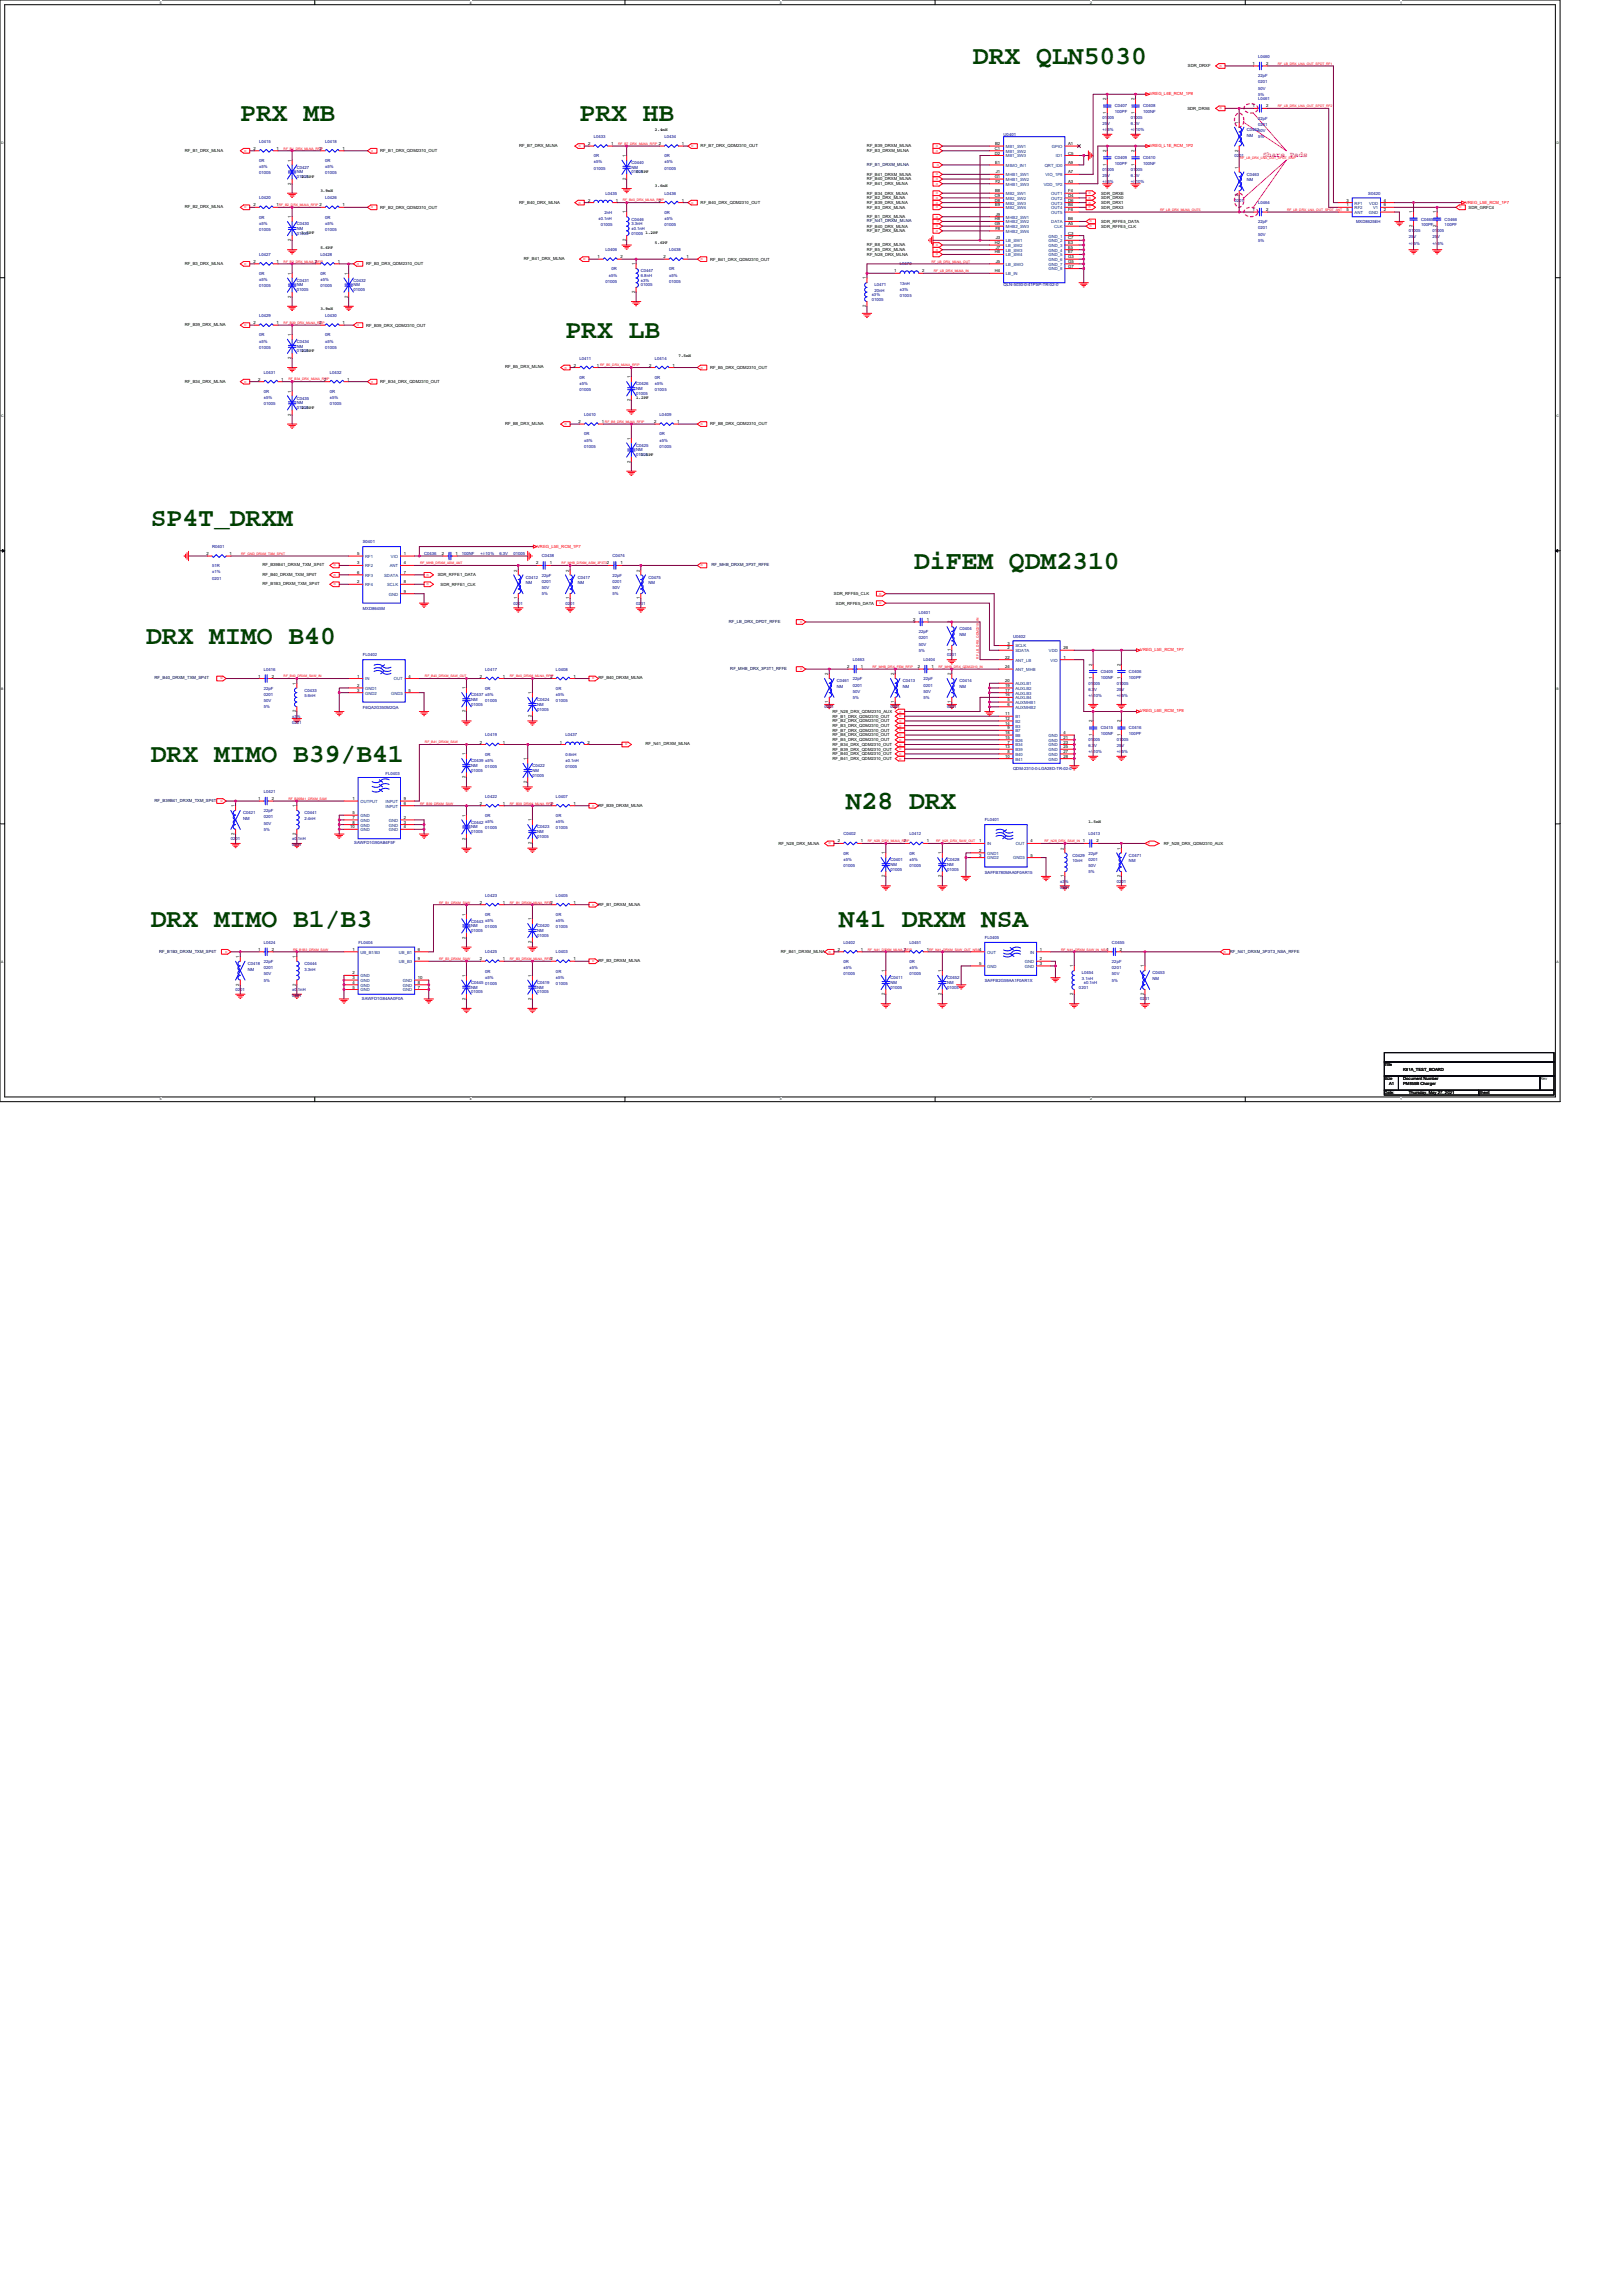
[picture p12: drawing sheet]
<svg xmlns="http://www.w3.org/2000/svg" width="210mm" height="297mm" viewBox="0 0 210 297" stroke-linecap="round" stroke-linejoin="round" font-family="sans-serif">
<defs><g id="words">
<g font-size="3.4" fill="#004000">
<text x="125.9" y="8.3">DRX QLN5030</text>
<text x="31.1" y="15.6">PRX MB</text>
<text x="75" y="15.6">PRX HB</text>
<text x="73.2" y="43.7">PRX LB</text>
<text x="19.5" y="68.1">SP4T_DRXM</text>
<text x="118.3" y="73.6">DiFEM QDM2310</text>
<text x="18.9" y="83.3">DRX MIMO B40</text>
<text x="19.5" y="98.5">DRX MIMO B39/B41</text>
<text x="109.4" y="104.6">N28 DRX</text>
<text x="19.5" y="119.9">DRX MIMO B1/B3</text>
<text x="108.5" y="119.9">N41 DRXM NSA</text>
</g>
<text font-size="1" fill="#f0f" x="163.4" y="20.3">Share Pads</text>
<g font-size=".5">
<text x="153.7" y="8.7">SDR_DRXF</text>
<text x="162" y="8.4">1</text>
<text x="163.8" y="8.4">2</text>
<text x="84.7" y="16.9">2.4nH</text>
<text x="143.1" y="14.8" transform="rotate(-90 143.1 14.8)">1</text>
<text x="143.1" y="13" transform="rotate(-90 143.1 13)">2</text>
<text x="146.8" y="14.8" transform="rotate(-90 146.8 14.8)">1</text>
<text x="146.8" y="13" transform="rotate(-90 146.8 13)">2</text>
<text x="153.6" y="14.2">SDR_DRX6</text>
<text x="160.2" y="16" transform="rotate(-90 160.2 16)">1</text>
<text x="162" y="13.9">1</text>
<text x="163.8" y="13.9">2</text>
<text x="23.9" y="19.6">RF_B1_DRX_MLNA</text>
<text x="32.8" y="19.4">2</text>
<text x="35.8" y="19.4">1</text>
<text x="37.7" y="23.9" transform="rotate(-90 37.7 23.9)">2</text>
<text x="37.7" y="20.9" transform="rotate(-90 37.7 20.9)">1</text>
<text x="39" y="23">1.5PF</text>
<text x="41.3" y="19.4">2</text>
<text x="44.3" y="19.4">1</text>
<text x="49.2" y="19.7">RF_B1_DRX_QDM2310_OUT</text>
<text x="67.2" y="19">RF_B7_DRX_MLNA</text>
<text x="76.1" y="18.8">2</text>
<text x="79.1" y="18.8">1</text>
<text x="81" y="23.3" transform="rotate(-90 81 23.3)">2</text>
<text x="81" y="20.3" transform="rotate(-90 81 20.3)">1</text>
<text x="82.3" y="22.4">0.5PF</text>
<text x="85.2" y="18.8">2</text>
<text x="88.2" y="18.8">1</text>
<text x="90.6" y="19.1">RF_B7_DRX_QDM2310_OUT</text>
<text x="112.2" y="22.7">RF_B41_DRXM_MLNA</text>
<text x="112.2" y="24">RF_B41_DRX_MLNA</text>
<text x="112.2" y="23.3">RF_B40_DRXM_MLNA</text>
<text x="112.2" y="19.7">RF_B3_DRXM_MLNA</text>
<text x="112.2" y="19.1">RF_B39_DRXM_MLNA</text>
<text x="128.7" y="23">G1</text>
<text x="128.7" y="19.4">C1</text>
<text x="128.7" y="20">D2</text>
<text x="128.8" y="18.8">B2</text>
<text x="128.8" y="21.2">E1</text>
<text x="128.8" y="23.6">F2</text>
<text x="128.8" y="22.4">J1</text>
<text x="138.2" y="21.2">A9</text>
<text x="138.2" y="18.8">A1</text>
<text x="138.2" y="22.4">A7</text>
<text x="138.2" y="23.6">A3</text>
<text x="138.2" y="20">C5</text>
<text x="143.1" y="21.5" transform="rotate(-90 143.1 21.5)">1</text>
<text x="143.1" y="19.7" transform="rotate(-90 143.1 19.7)">2</text>
<text x="146.8" y="21.5" transform="rotate(-90 146.8 21.5)">1</text>
<text x="146.8" y="19.7" transform="rotate(-90 146.8 19.7)">2</text>
<text x="160.2" y="21.8" transform="rotate(-90 160.2 21.8)">1</text>
<text x="160.2" y="19.6" transform="rotate(-90 160.2 19.6)">2</text>
<text x="23.9" y="26.9">RF_B2_DRX_MLNA</text>
<text x="32.8" y="26.7">2</text>
<text x="35.8" y="26.7">1</text>
<text x="37.7" y="28.2" transform="rotate(-90 37.7 28.2)">1</text>
<text x="41.3" y="26.7">2</text>
<text x="41.5" y="24.8">3.9nH</text>
<text x="44.3" y="26.7">1</text>
<text x="49.2" y="27">RF_B2_DRX_QDM2310_OUT</text>
<text x="67.2" y="26.3">RF_B40_DRX_MLNA</text>
<text x="76.1" y="26.1">2</text>
<text x="79.7" y="26.1">1</text>
<text x="81" y="27.6" transform="rotate(-90 81 27.6)">1</text>
<text x="84.7" y="24.2">3.6nH</text>
<text x="85.2" y="26.1">2</text>
<text x="88.2" y="26.1">1</text>
<text x="90.6" y="26.4">RF_B40_DRX_QDM2310_OUT</text>
<text x="112.2" y="27">RF_B3_DRX_MLNA</text>
<text x="112.2" y="25.2">RF_B34_DRX_MLNA</text>
<text x="112.2" y="26.4">RF_B39_DRX_MLNA</text>
<text x="112.2" y="25.8">RF_B2_DRX_MLNA</text>
<text x="112.2" y="28.2">RF_B1_DRX_MLNA</text>
<text x="112.2" y="29.4">RF_B40_DRX_MLNA</text>
<text x="128.7" y="29.1">G9</text>
<text x="128.7" y="25.5">C9</text>
<text x="128.7" y="26.1">D8</text>
<text x="128.7" y="28.5">H8</text>
<text x="128.8" y="24.9">B8</text>
<text x="128.8" y="26.7">E9</text>
<text x="128.8" y="29.7">F8</text>
<text x="128.8" y="27.9">J9</text>
<text x="138.2" y="24.9">F4</text>
<text x="138.2" y="25.5">D4</text>
<text x="138.2" y="26.1">D6</text>
<text x="138.2" y="26.7">B4</text>
<text x="138.2" y="27.3">F6</text>
<text x="138.2" y="29.1">A5</text>
<text x="138.2" y="28.5">B6</text>
<text x="142.5" y="25.2">SDR_DRXE</text>
<text x="142.5" y="25.8">SDR_DRX0</text>
<text x="142.5" y="28.8">SDR_RFFE5_DATA</text>
<text x="142.5" y="29.4">SDR_RFFE5_CLK</text>
<text x="142.5" y="26.4">SDR_DRX1</text>
<text x="142.5" y="27">SDR_DRX3</text>
<text x="160.2" y="25.4" transform="rotate(-90 160.2 25.4)">2</text>
<text x="162" y="27.3">1</text>
<text x="163.8" y="27.3">2</text>
<text x="174.2" y="26.7">1</text>
<text x="174.2" y="26.1">3</text>
<text x="174.2" y="27.3">5</text>
<text x="179" y="26.1">4</text>
<text x="179" y="27.3">2</text>
<text x="179" y="26.7">6</text>
<text x="182.8" y="29.4" transform="rotate(-90 182.8 29.4)">2</text>
<text x="182.8" y="27.6" transform="rotate(-90 182.8 27.6)">1</text>
<text x="185.8" y="29.4" transform="rotate(-90 185.8 29.4)">2</text>
<text x="185.8" y="27.6" transform="rotate(-90 185.8 27.6)">1</text>
<text x="190" y="27">SDR_GRFC4</text>
<text x="23.9" y="34.3">RF_B3_DRX_MLNA</text>
<text x="32.8" y="34">2</text>
<text x="35.8" y="34">1</text>
<text x="37.7" y="35.5" transform="rotate(-90 37.7 35.5)">1</text>
<text x="37.7" y="31.2" transform="rotate(-90 37.7 31.2)">2</text>
<text x="39" y="30.3">1.5PF</text>
<text x="40.7" y="34">2</text>
<text x="41.5" y="32.1">5.6PF</text>
<text x="43.7" y="34">1</text>
<text x="45" y="35.5" transform="rotate(-90 45 35.5)">1</text>
<text x="47.4" y="34.3">RF_B3_DRX_QDM2310_OUT</text>
<text x="67.8" y="33.6">RF_B41_DRX_MLNA</text>
<text x="77.3" y="33.4">1</text>
<text x="80.3" y="33.4">2</text>
<text x="81" y="31.2" transform="rotate(-90 81 31.2)">2</text>
<text x="82.2" y="34.3" transform="rotate(-90 82.2 34.3)">1</text>
<text x="83.5" y="30.3">1.2PF</text>
<text x="84.7" y="31.5">5.6PF</text>
<text x="85.8" y="33.4">2</text>
<text x="88.8" y="33.4">1</text>
<text x="91.9" y="33.7">RF_B41_DRX_QDM2310_OUT</text>
<text x="112.2" y="31.9">RF_B8_DRX_MLNA</text>
<text x="112.2" y="30.1">RF_B7_DRX_MLNA</text>
<text x="112.2" y="33.1">RF_N28_DRX_MLNA</text>
<text x="112.2" y="32.5">RF_B5_DRX_MLNA</text>
<text x="115.7" y="35.2">1</text>
<text x="119.3" y="35.2">2</text>
<text x="128.7" y="31.6">H2</text>
<text x="128.7" y="32.8">H6</text>
<text x="128.7" y="35.2">H4</text>
<text x="128.8" y="31">J3</text>
<text x="128.8" y="32.2">J7</text>
<text x="128.8" y="34">J5</text>
<text x="138.2" y="30.4">C3</text>
<text x="138.2" y="31">C7</text>
<text x="138.2" y="31.6">E3</text>
<text x="138.2" y="32.2">E5</text>
<text x="138.2" y="32.8">E7</text>
<text x="138.2" y="33.4">G3</text>
<text x="138.2" y="34">G5</text>
<text x="138.2" y="34.6">G7</text>
<text x="32.8" y="41.9">2</text>
<text x="35.8" y="41.9">1</text>
<text x="37.7" y="38.5" transform="rotate(-90 37.7 38.5)">2</text>
<text x="41.3" y="41.9">2</text>
<text x="41.5" y="40.1">3.9nH</text>
<text x="44.3" y="41.9">1</text>
<text x="45" y="38.5" transform="rotate(-90 45 38.5)">2</text>
<text x="82.2" y="37.9" transform="rotate(-90 82.2 37.9)">2</text>
<text x="112" y="39.7" transform="rotate(-90 112 39.7)">2</text>
<text x="112" y="36.2" transform="rotate(-90 112 36.2)">1</text>
<text x="23.9" y="42.2">RF_B39_DRX_MLNA</text>
<text x="37.7" y="46.4" transform="rotate(-90 37.7 46.4)">2</text>
<text x="37.7" y="43.5" transform="rotate(-90 37.7 43.5)">1</text>
<text x="39" y="45.6">1.0PF</text>
<text x="47.4" y="42.2">RF_B39_DRX_QDM2310_OUT</text>
<text x="65.3" y="47.7">RF_B5_DRX_MLNA</text>
<text x="74.3" y="47.4">2</text>
<text x="77.2" y="47.4">1</text>
<text x="84" y="47.4">2</text>
<text x="87" y="47.4">1</text>
<text x="87.8" y="46.2">7.5nH</text>
<text x="91.9" y="47.7">RF_B5_DRX_QDM2310_OUT</text>
<text x="23.9" y="49.5">RF_B34_DRX_MLNA</text>
<text x="33.4" y="49.3">2</text>
<text x="36.4" y="49.3">1</text>
<text x="37.7" y="53.8" transform="rotate(-90 37.7 53.8)">2</text>
<text x="37.7" y="50.8" transform="rotate(-90 37.7 50.8)">1</text>
<text x="39" y="52.9">1.0PF</text>
<text x="41.9" y="49.3">2</text>
<text x="44.9" y="49.3">1</text>
<text x="49.2" y="49.6">RF_B34_DRX_QDM2310_OUT</text>
<text x="81.6" y="51.9" transform="rotate(-90 81.6 51.9)">2</text>
<text x="81.6" y="49" transform="rotate(-90 81.6 49)">1</text>
<text x="82.3" y="51.7">1.2PF</text>
<text x="65.3" y="55">RF_B8_DRX_MLNA</text>
<text x="74.9" y="54.7">2</text>
<text x="77.8" y="54.7">1</text>
<text x="81.6" y="59.9" transform="rotate(-90 81.6 59.9)">2</text>
<text x="81.6" y="56.9" transform="rotate(-90 81.6 56.9)">1</text>
<text x="82.9" y="59">1.0PF</text>
<text x="84.6" y="54.7">2</text>
<text x="87.6" y="54.7">1</text>
<text x="91.9" y="55">RF_B8_DRX_QDM2310_OUT</text>
<text x="26.7" y="71.8">2</text>
<text x="29.7" y="71.8">1</text>
<text x="46.2" y="71.8">5</text>
<text x="52.2" y="71.8">1</text>
<text x="57.2" y="71.8">2</text>
<text x="58.9" y="71.8">1</text>
<text x="34" y="73.3">RF_B39B41_DRXM_TXM_SP4T</text>
<text x="34" y="74.5">RF_B40_DRXM_TXM_SP4T</text>
<text x="34" y="75.7">RF_B1B3_DRXM_TXM_SP4T</text>
<text x="46.2" y="75.5">2</text>
<text x="46.2" y="73">3</text>
<text x="46.2" y="74.2">6</text>
<text x="52.2" y="74.2">7</text>
<text x="52.2" y="73">4</text>
<text x="52.2" y="75.5">8</text>
<text x="52.2" y="76.7">9</text>
<text x="56.6" y="74.6">SDR_RFFE1_DATA</text>
<text x="57" y="75.8">SDR_RFFE1_CLK</text>
<text x="66.9" y="77.5" transform="rotate(-90 66.9 77.5)">1</text>
<text x="66.9" y="73.9" transform="rotate(-90 66.9 73.9)">2</text>
<text x="69.4" y="73">2</text>
<text x="71.1" y="73">1</text>
<text x="73.6" y="77.5" transform="rotate(-90 73.6 77.5)">1</text>
<text x="73.6" y="73.9" transform="rotate(-90 73.6 73.9)">2</text>
<text x="78.5" y="73">2</text>
<text x="80.3" y="73">1</text>
<text x="82.8" y="77.5" transform="rotate(-90 82.8 77.5)">1</text>
<text x="82.8" y="73.9" transform="rotate(-90 82.8 73.9)">2</text>
<text x="107.9" y="77">SDR_RFFE5_CLK</text>
<text x="108.1" y="78.2">SDR_RFFE5_DATA</text>
<text x="118.1" y="80.3">2</text>
<text x="119.9" y="80.3">1</text>
<text x="123" y="80.7" transform="rotate(-90 123 80.7)">2</text>
<text x="130.3" y="84">2</text>
<text x="130.3" y="83.4">3</text>
<text x="137.6" y="84">26</text>
<text x="33.4" y="87.7">1</text>
<text x="35.2" y="87.7">2</text>
<text x="38.3" y="88.6" transform="rotate(-90 38.3 88.6)">1</text>
<text x="46.2" y="87.7">1</text>
<text x="46.2" y="89.5">3</text>
<text x="46.2" y="88.9">2</text>
<text x="52.9" y="87.7">4</text>
<text x="52.9" y="89.5">5</text>
<text x="60.2" y="89.2" transform="rotate(-90 60.2 89.2)">1</text>
<text x="62.1" y="87.7">2</text>
<text x="65" y="87.7">1</text>
<text x="68.8" y="89.8" transform="rotate(-90 68.8 89.8)">1</text>
<text x="71.2" y="87.7">2</text>
<text x="74.2" y="87.7">1</text>
<text x="77.4" y="87.9">RF_B40_DRXM_MLNA</text>
<text x="107.2" y="87.4" transform="rotate(-90 107.2 87.4)">2</text>
<text x="109.6" y="86.4">2</text>
<text x="111.4" y="86.4">1</text>
<text x="115.7" y="87.4" transform="rotate(-90 115.7 87.4)">2</text>
<text x="118.8" y="86.4">2</text>
<text x="120.5" y="86.4">1</text>
<text x="123" y="87.4" transform="rotate(-90 123 87.4)">2</text>
<text x="123" y="84.2" transform="rotate(-90 123 84.2)">1</text>
<text x="130" y="88.3">20</text>
<text x="130" y="89.5">17</text>
<text x="130" y="88.9">19</text>
<text x="130" y="85.2">22</text>
<text x="130" y="86.4">24</text>
<text x="137.6" y="85.2">1</text>
<text x="141.3" y="87.9" transform="rotate(-90 141.3 87.9)">1</text>
<text x="141.3" y="86.1" transform="rotate(-90 141.3 86.1)">2</text>
<text x="145" y="87.9" transform="rotate(-90 145 87.9)">1</text>
<text x="145" y="86.1" transform="rotate(-90 145 86.1)">2</text>
<text x="38.3" y="92.2" transform="rotate(-90 38.3 92.2)">2</text>
<text x="60.2" y="92.2" transform="rotate(-90 60.2 92.2)">2</text>
<text x="68.8" y="92.8" transform="rotate(-90 68.8 92.8)">2</text>
<text x="107.2" y="91" transform="rotate(-90 107.2 91)">1</text>
<text x="107.7" y="92.2">RF_N28_DRX_QDM2310_AUX</text>
<text x="107.7" y="92.8">RF_B1_DRX_QDM2310_OUT</text>
<text x="107.7" y="93.5">RF_B2_DRX_QDM2310_OUT</text>
<text x="107.7" y="94.1">RF_B3_DRX_QDM2310_OUT</text>
<text x="107.7" y="94.7">RF_B7_DRX_QDM2310_OUT</text>
<text x="107.7" y="95.3">RF_B8_DRX_QDM2310_OUT</text>
<text x="107.7" y="95.9">RF_B5_DRX_QDM2310_OUT</text>
<text x="115.7" y="91" transform="rotate(-90 115.7 91)">1</text>
<text x="123" y="91" transform="rotate(-90 123 91)">1</text>
<text x="130" y="93.8">14</text>
<text x="130" y="92.5">11</text>
<text x="130" y="93.1">12</text>
<text x="130" y="90.1">16</text>
<text x="130" y="95">18</text>
<text x="130" y="95.6">15</text>
<text x="130.3" y="90.7">5</text>
<text x="130.3" y="94.4">9</text>
<text x="130.3" y="91.3">6</text>
<text x="137.6" y="95">4</text>
<text x="137.6" y="95.6">21</text>
<text x="141.3" y="95.2" transform="rotate(-90 141.3 95.2)">1</text>
<text x="141.3" y="93.5" transform="rotate(-90 141.3 93.5)">2</text>
<text x="145" y="95.2" transform="rotate(-90 145 95.2)">1</text>
<text x="145" y="93.5" transform="rotate(-90 145 93.5)">2</text>
<text x="60.2" y="100.7" transform="rotate(-90 60.2 100.7)">2</text>
<text x="60.2" y="97.7" transform="rotate(-90 60.2 97.7)">1</text>
<text x="62.1" y="96.2">2</text>
<text x="65" y="96.2">1</text>
<text x="68.1" y="101.3" transform="rotate(-90 68.1 101.3)">2</text>
<text x="68.1" y="98.3" transform="rotate(-90 68.1 98.3)">1</text>
<text x="72.4" y="96.2">1</text>
<text x="76" y="96.2">2</text>
<text x="83.5" y="96.4">RF_N41_DRXM_MLNA</text>
<text x="107.7" y="96.5">RF_B34_DRX_QDM2310_OUT</text>
<text x="107.7" y="97.1">RF_B39_DRX_QDM2310_OUT</text>
<text x="107.7" y="97.7">RF_B40_DRX_QDM2310_OUT</text>
<text x="107.7" y="98.3">RF_B41_DRX_QDM2310_OUT</text>
<text x="130" y="98">10</text>
<text x="130" y="96.8">13</text>
<text x="130.3" y="97.4">8</text>
<text x="130.3" y="96.2">7</text>
<text x="137.6" y="96.2">23</text>
<text x="137.6" y="96.8">25</text>
<text x="137.6" y="97.4">27</text>
<text x="137.6" y="98">28</text>
<text x="30.4" y="104.4" transform="rotate(-90 30.4 104.4)">1</text>
<text x="33.4" y="103.5">1</text>
<text x="35.2" y="103.5">2</text>
<text x="38.3" y="104.4" transform="rotate(-90 38.3 104.4)">1</text>
<text x="45.3" y="107.2">10</text>
<text x="45.6" y="103.5">1</text>
<text x="45.6" y="105.3">5</text>
<text x="45.6" y="105.9">7</text>
<text x="45.6" y="106.6">8</text>
<text x="52.2" y="104.1">6</text>
<text x="52.2" y="103.5">9</text>
<text x="52.2" y="105.9">2</text>
<text x="52.2" y="106.6">3</text>
<text x="52.2" y="107.2">4</text>
<text x="60.2" y="105.6" transform="rotate(-90 60.2 105.6)">1</text>
<text x="62.1" y="104.1">2</text>
<text x="65" y="104.1">1</text>
<text x="68.8" y="106.3" transform="rotate(-90 68.8 106.3)">1</text>
<text x="71.2" y="104.1">2</text>
<text x="74.2" y="104.1">1</text>
<text x="77.4" y="104.4">RF_B39_DRXM_MLNA</text>
<text x="140.8" y="106.5">1.5nH</text>
<text x="30.4" y="108" transform="rotate(-90 30.4 108)">2</text>
<text x="38.3" y="108" transform="rotate(-90 38.3 108)">2</text>
<text x="60.2" y="108.6" transform="rotate(-90 60.2 108.6)">2</text>
<text x="68.8" y="109.2" transform="rotate(-90 68.8 109.2)">2</text>
<text x="100.7" y="109.3">RF_N28_DRX_MLNA</text>
<text x="108.4" y="109">2</text>
<text x="111.4" y="109">1</text>
<text x="114.5" y="113.5" transform="rotate(-90 114.5 113.5)">2</text>
<text x="114.5" y="110.5" transform="rotate(-90 114.5 110.5)">1</text>
<text x="116.9" y="109">2</text>
<text x="119.9" y="109">1</text>
<text x="121.8" y="113.5" transform="rotate(-90 121.8 113.5)">2</text>
<text x="121.8" y="110.5" transform="rotate(-90 121.8 110.5)">1</text>
<text x="126.7" y="109">1</text>
<text x="126.7" y="110.8">3</text>
<text x="126.7" y="110.2">2</text>
<text x="133.3" y="109">4</text>
<text x="133.3" y="110.8">5</text>
<text x="137.6" y="113.5" transform="rotate(-90 137.6 113.5)">1</text>
<text x="137.6" y="109.9" transform="rotate(-90 137.6 109.9)">2</text>
<text x="140.1" y="109">1</text>
<text x="141.9" y="109">2</text>
<text x="145" y="113.5" transform="rotate(-90 145 113.5)">2</text>
<text x="145" y="109.9" transform="rotate(-90 145 109.9)">1</text>
<text x="150.6" y="109.3">RF_N28_DRX_QDM2310_AUX</text>
<text x="60.2" y="118.4" transform="rotate(-90 60.2 118.4)">1</text>
<text x="62.1" y="116.9">2</text>
<text x="65" y="116.9">1</text>
<text x="68.8" y="119.1" transform="rotate(-90 68.8 119.1)">1</text>
<text x="71.2" y="116.9">2</text>
<text x="74.2" y="116.9">1</text>
<text x="77.4" y="117.2">RF_B1_DRXM_MLNA</text>
<text x="31" y="123.9" transform="rotate(-90 31 123.9)">1</text>
<text x="33.4" y="123">1</text>
<text x="35.2" y="123">2</text>
<text x="38.3" y="123.9" transform="rotate(-90 38.3 123.9)">1</text>
<text x="45.6" y="123">1</text>
<text x="54.1" y="123">6</text>
<text x="54.1" y="124.2">9</text>
<text x="60.2" y="121.4" transform="rotate(-90 60.2 121.4)">2</text>
<text x="62.1" y="124.2">2</text>
<text x="65" y="124.2">1</text>
<text x="68.8" y="122" transform="rotate(-90 68.8 122)">2</text>
<text x="71.2" y="124.2">2</text>
<text x="74.2" y="124.2">1</text>
<text x="77.4" y="124.5">RF_B3_DRXM_MLNA</text>
<text x="101" y="123.3">RF_B41_DRXM_MLNA</text>
<text x="108.4" y="123">2</text>
<text x="111.4" y="123">1</text>
<text x="114.5" y="125.8" transform="rotate(-90 114.5 125.8)">1</text>
<text x="116.9" y="123">2</text>
<text x="119.9" y="123">1</text>
<text x="121.8" y="125.8" transform="rotate(-90 121.8 125.8)">1</text>
<text x="126.7" y="123">4</text>
<text x="126.7" y="124.8">5</text>
<text x="134.5" y="123">1</text>
<text x="134.5" y="124.2">2</text>
<text x="134.5" y="124.8">3</text>
<text x="138.9" y="125.2" transform="rotate(-90 138.9 125.2)">1</text>
<text x="143.1" y="123">1</text>
<text x="144.9" y="123">2</text>
<text x="148" y="125.2" transform="rotate(-90 148 125.2)">1</text>
<text x="31" y="127.5" transform="rotate(-90 31 127.5)">2</text>
<text x="38.3" y="127.5" transform="rotate(-90 38.3 127.5)">2</text>
<text x="45.6" y="126.1">2</text>
<text x="45.6" y="126.7">3</text>
<text x="45.6" y="127.3">4</text>
<text x="45.6" y="127.9">5</text>
<text x="54.1" y="127.9">7</text>
<text x="54.1" y="127.3">8</text>
<text x="54.1" y="126.7">10</text>
<text x="60.2" y="129.4" transform="rotate(-90 60.2 129.4)">2</text>
<text x="60.2" y="126.4" transform="rotate(-90 60.2 126.4)">1</text>
<text x="68.8" y="129.4" transform="rotate(-90 68.8 129.4)">2</text>
<text x="68.8" y="126.4" transform="rotate(-90 68.8 126.4)">1</text>
<text x="114.5" y="128.7" transform="rotate(-90 114.5 128.7)">2</text>
<text x="121.8" y="128.7" transform="rotate(-90 121.8 128.7)">2</text>
<text x="138.9" y="128.7" transform="rotate(-90 138.9 128.7)">2</text>
<text x="148" y="128.7" transform="rotate(-90 148 128.7)">2</text>
<text x="179.1" y="137.9">Title</text>
<text x="179.1" y="139.7">Size</text>
<text x="179.1" y="141.5">Date:</text>
<text x="179.7" y="140.3">A1</text>
<text x="181.5" y="139.7">Document Number</text>
<text x="181.5" y="140.3">PM855B Charger</text>
<text x="181.5" y="138.5">K81A_TEST_BOARD</text>
<text x="182.3" y="141.5">Thursday, May 27, 2021</text>
<text x="191.3" y="141.5">Sheet</text>
<text x="199.2" y="139.7">Rev</text>
</g>
<g font-size=".5" fill="#f00">
<text x="157.8" y="8.7">o</text>
<text x="148.7" y="12.3">VREG_L6E_RCM_1P8</text>
<text x="157.8" y="14.2">o</text>
<text x="31.6" y="19.6">o</text>
<text x="48" y="19.6">o</text>
<text x="74.9" y="19">o</text>
<text x="89.4" y="19">o</text>
<text x="121.1" y="22.7">o</text>
<text x="121.1" y="23.9">o</text>
<text x="121.1" y="23.3">o</text>
<text x="121.1" y="19.6">o</text>
<text x="121.1" y="19">o</text>
<text x="121.5" y="21.2" transform="rotate(-180 121.5 21.2)">o</text>
<text x="148.7" y="19">VREG_L1E_RCM_1P2</text>
<text x="31.6" y="27">o</text>
<text x="48" y="27">o</text>
<text x="74.9" y="26.3">o</text>
<text x="89.4" y="26.3">o</text>
<text x="121.1" y="27">o</text>
<text x="121.1" y="25.1">o</text>
<text x="121.1" y="26.3">o</text>
<text x="121.1" y="25.7">o</text>
<text x="121.1" y="28.2">o</text>
<text x="121.1" y="29.4">o</text>
<text x="121.5" y="28.5" transform="rotate(-180 121.5 28.5)">o</text>
<text x="140.8" y="25.1">o</text>
<text x="140.8" y="25.7">o</text>
<text x="140.8" y="26.3">o</text>
<text x="140.8" y="27">o</text>
<text x="140.9" y="28.8">o</text>
<text x="140.9" y="29.4">o</text>
<text x="188.8" y="27">o</text>
<text x="189.6" y="26.3">VREG_L5E_RCM_1P7</text>
<text x="31.6" y="34.3">o</text>
<text x="46.1" y="34.3">o</text>
<text x="75.5" y="33.7">o</text>
<text x="90.6" y="33.7">o</text>
<text x="121.1" y="31.8">o</text>
<text x="121.1" y="30">o</text>
<text x="121.1" y="33.1">o</text>
<text x="121.1" y="32.4">o</text>
<text x="31.6" y="42.2">o</text>
<text x="46.1" y="42.2">o</text>
<text x="73" y="47.7">o</text>
<text x="90.6" y="47.7">o</text>
<text x="31.6" y="49.5">o</text>
<text x="48" y="49.5">o</text>
<text x="73" y="55">o</text>
<text x="90.6" y="55">o</text>
<text x="69.5" y="70.8">VREG_L5E_RCM_1P7</text>
<text x="43.2" y="73.3">o</text>
<text x="43.2" y="74.5">o</text>
<text x="43.2" y="75.7">o</text>
<text x="55.2" y="74.5">o</text>
<text x="55.2" y="75.7">o</text>
<text x="90.6" y="73.3">o</text>
<text x="113.8" y="76.9">o</text>
<text x="103.8" y="80.3" transform="rotate(-180 103.8 80.3)">o</text>
<text x="113.8" y="78.2">o</text>
<text x="28.8" y="87.6" transform="rotate(-180 28.8 87.6)">o</text>
<text x="76.9" y="87.6" transform="rotate(-180 76.9 87.6)">o</text>
<text x="103.8" y="86.4" transform="rotate(-180 103.8 86.4)">o</text>
<text x="147.5" y="84.2">VREG_L5E_RCM_1P7</text>
<text x="116.3" y="92.2">o</text>
<text x="116.3" y="92.8">o</text>
<text x="116.3" y="93.4">o</text>
<text x="116.3" y="94">o</text>
<text x="116.3" y="94.6">o</text>
<text x="116.3" y="95.2">o</text>
<text x="116.3" y="95.8">o</text>
<text x="147.5" y="92.2">VREG_L6E_RCM_1P8</text>
<text x="81.2" y="96.2" transform="rotate(-180 81.2 96.2)">o</text>
<text x="116.3" y="96.4">o</text>
<text x="116.3" y="97.1">o</text>
<text x="116.3" y="97.7">o</text>
<text x="116.3" y="98.3">o</text>
<text x="28.8" y="103.5" transform="rotate(-180 28.8 103.5)">o</text>
<text x="76.9" y="104.1" transform="rotate(-180 76.9 104.1)">o</text>
<text x="107.2" y="109.3">o</text>
<text x="148.5" y="109.3">o</text>
<text x="76.9" y="116.9" transform="rotate(-180 76.9 116.9)">o</text>
<text x="29.4" y="123" transform="rotate(-180 29.4 123)">o</text>
<text x="76.9" y="124.2" transform="rotate(-180 76.9 124.2)">o</text>
<text x="107.2" y="123.3">o</text>
<text x="158.3" y="123.3">o</text>
</g>
<g font-size=".5" fill="#000080">
<text x="162.8" y="7.5">L0460</text>
<text x="162.8" y="10">22pF</text>
<text x="162.8" y="10.8">0201</text>
<text x="162.8" y="11.6">50V</text>
<text x="76.8" y="17.9">L0433</text>
<text x="86" y="17.9">L0434</text>
<text x="129.8" y="17.6">U0401</text>
<text x="142.6" y="15.4">01005</text>
<text x="142.6" y="16.2">25V</text>
<text x="142.6" y="17">+/-5%</text>
<text x="144.2" y="13.9">C0407</text>
<text x="144.2" y="14.6">100PF</text>
<text x="146.3" y="15.4">01005</text>
<text x="146.3" y="16.2">6.3V</text>
<text x="146.3" y="17">+/-10%</text>
<text x="147.9" y="13.9">C0408</text>
<text x="147.9" y="14.6">100NF</text>
<text x="161.3" y="16.9">C046250V</text>
<text x="161.3" y="17.7">NM</text>
<text x="162.8" y="13">L0461</text>
<text x="162.8" y="15.5">22pF</text>
<text x="162.8" y="16.3">0201</text>
<text x="162.8" y="17.9">5%</text>
<text x="162.8" y="12.4">5%</text>
<text x="33.5" y="18.5">L0415</text>
<text x="33.5" y="21">0R</text>
<text x="33.5" y="21.8">±5%</text>
<text x="33.5" y="22.6">01005</text>
<text x="38.4" y="21.8">C0427</text>
<text x="38.4" y="22.4">NM</text>
<text x="38.4" y="23">01005</text>
<text x="42.1" y="18.5">L0418</text>
<text x="42.1" y="21">0R</text>
<text x="42.1" y="21.8">±5%</text>
<text x="42.1" y="22.6">01005</text>
<text x="76.8" y="20.4">0R</text>
<text x="76.8" y="21.2">±5%</text>
<text x="76.8" y="21.9">01005</text>
<text x="81.7" y="21.2">C0440</text>
<text x="81.7" y="21.8">NM</text>
<text x="81.7" y="22.4">01005</text>
<text x="86" y="20.4">0R</text>
<text x="86" y="21.2">±5%</text>
<text x="86" y="21.9">01005</text>
<text x="142.6" y="22.1">01005</text>
<text x="142.6" y="22.9">25V</text>
<text x="142.6" y="23.7">+/-5%</text>
<text x="144.2" y="20.6">C0409</text>
<text x="144.2" y="21.3">100PF</text>
<text x="146.3" y="22.1">01005</text>
<text x="146.3" y="22.9">6.3V</text>
<text x="146.3" y="23.7">+/-10%</text>
<text x="147.9" y="20.6">C0410</text>
<text x="147.9" y="21.3">100NF</text>
<text x="159.7" y="20.3">0201</text>
<text x="161.3" y="22.7">C0463</text>
<text x="161.3" y="23.5">NM</text>
<text x="33.5" y="25.8">L0420</text>
<text x="33.5" y="28.3">0R</text>
<text x="33.5" y="29.1">±5%</text>
<text x="33.5" y="29.9">01005</text>
<text x="38.4" y="29.1">C0430</text>
<text x="38.4" y="29.7">NM</text>
<text x="42.1" y="25.8">L0426</text>
<text x="42.1" y="28.3">0R</text>
<text x="42.1" y="29.1">±5%</text>
<text x="42.1" y="29.9">01005</text>
<text x="77.4" y="28.5">±0.1nH</text>
<text x="77.7" y="29.3">01005</text>
<text x="78.2" y="27.7">2nH</text>
<text x="78.3" y="25.2">L0435</text>
<text x="81.7" y="28.5">C0446</text>
<text x="81.7" y="29.1">3.3nH</text>
<text x="81.7" y="29.7">±0.1nH</text>
<text x="86" y="25.2">L0436</text>
<text x="86" y="27.7">0R</text>
<text x="86" y="28.5">±5%</text>
<text x="86" y="29.3">01005</text>
<text x="159.7" y="26.1">0201</text>
<text x="162.8" y="26.4">L0464</text>
<text x="162.8" y="28.9">22pF</text>
<text x="162.8" y="29.7">0201</text>
<text x="175.4" y="28.9">MXD8625EH</text>
<text x="177" y="25.2">S0420</text>
<text x="183.9" y="28.5">C0465</text>
<text x="183.9" y="29.3">100PF</text>
<text x="186.9" y="28.5">C0466</text>
<text x="186.9" y="29.3">100PF</text>
<text x="33.5" y="33.1">L0427</text>
<text x="33.5" y="35.6">0R</text>
<text x="38.4" y="30.4">01005</text>
<text x="41.5" y="33.1">L0428</text>
<text x="41.5" y="35.6">0R</text>
<text x="78.3" y="32.5">L0406</text>
<text x="78.8" y="35.8">±5%</text>
<text x="79.1" y="35">0R</text>
<text x="81.7" y="30.4">01005</text>
<text x="82.9" y="35.2">C0447</text>
<text x="82.9" y="35.8">6.8nH</text>
<text x="86.6" y="32.5">L0438</text>
<text x="86.6" y="35">0R</text>
<text x="86.6" y="35.8">±5%</text>
<text x="116.4" y="34.3">L0470</text>
<text x="162.8" y="30.5">50V</text>
<text x="162.8" y="31.3">5%</text>
<text x="182.3" y="30.1">01005</text>
<text x="182.3" y="30.8">25V</text>
<text x="182.3" y="31.6">+/-5%</text>
<text x="185.3" y="30.1">01005</text>
<text x="185.3" y="30.8">25V</text>
<text x="185.3" y="31.6">+/-5%</text>
<text x="33.5" y="41">L0429</text>
<text x="33.5" y="36.4">±5%</text>
<text x="33.5" y="37.2">01005</text>
<text x="38.4" y="36.5">C0431</text>
<text x="38.4" y="37.1">NM</text>
<text x="38.4" y="37.7">01005</text>
<text x="41.5" y="36.4">±5%</text>
<text x="41.5" y="37.2">01005</text>
<text x="42.1" y="41">L0430</text>
<text x="45.7" y="36.5">C0432</text>
<text x="45.7" y="37.1">NM</text>
<text x="45.7" y="37.7">01005</text>
<text x="78.3" y="36.6">01005</text>
<text x="82.9" y="36.5">±3%</text>
<text x="82.9" y="37.1">01005</text>
<text x="86.6" y="36.6">01005</text>
<text x="112.8" y="38.3">±3%</text>
<text x="112.8" y="38.9">01005</text>
<text x="113.1" y="37.1">L0471</text>
<text x="113.1" y="37.8">20nH</text>
<text x="116.4" y="36.8">13nH</text>
<text x="116.4" y="37.6">±3%</text>
<text x="116.4" y="38.4">01005</text>
<text x="129.8" y="37.1">QLN-5030-0-41PSP-TR-02-0</text>
<text x="33.5" y="43.5">0R</text>
<text x="33.5" y="44.3">±5%</text>
<text x="33.5" y="45.1">01005</text>
<text x="38.4" y="44.4">C0434</text>
<text x="38.4" y="45">NM</text>
<text x="38.4" y="45.6">01005</text>
<text x="42.1" y="43.5">0R</text>
<text x="42.1" y="44.3">±5%</text>
<text x="42.1" y="45.1">01005</text>
<text x="75" y="46.5">L0411</text>
<text x="84.7" y="46.5">L0414</text>
<text x="34.1" y="48.3">L0431</text>
<text x="34.1" y="50.8">0R</text>
<text x="34.1" y="51.6">±5%</text>
<text x="34.1" y="52.4">01005</text>
<text x="38.4" y="51.7">C0435</text>
<text x="38.4" y="52.3">NM</text>
<text x="38.4" y="52.9">01005</text>
<text x="42.7" y="48.3">L0432</text>
<text x="42.7" y="50.8">0R</text>
<text x="42.7" y="51.6">±5%</text>
<text x="42.7" y="52.4">01005</text>
<text x="75" y="49">0R</text>
<text x="75" y="49.8">±5%</text>
<text x="75" y="50.6">01005</text>
<text x="75.6" y="53.8">L0410</text>
<text x="82.3" y="49.9">C0426</text>
<text x="82.3" y="50.5">NM</text>
<text x="82.3" y="51.1">01005</text>
<text x="84.7" y="49">0R</text>
<text x="84.7" y="49.8">±5%</text>
<text x="84.7" y="50.6">01005</text>
<text x="85.3" y="53.8">L0409</text>
<text x="75.6" y="56.3">0R</text>
<text x="75.6" y="57.1">±5%</text>
<text x="75.6" y="57.9">01005</text>
<text x="82.3" y="57.8">C0425</text>
<text x="82.3" y="58.4">NM</text>
<text x="82.3" y="59">01005</text>
<text x="85.3" y="56.3">0R</text>
<text x="85.3" y="57.1">±5%</text>
<text x="85.3" y="57.9">01005</text>
<text x="27.4" y="70.9">R0401</text>
<text x="46.9" y="70.3">S0401</text>
<text x="54.9" y="71.8">C0436</text>
<text x="59.7" y="71.8">100NF</text>
<text x="62.2" y="71.8">+/-10%</text>
<text x="64.6" y="71.8">6.3V</text>
<text x="66.4" y="71.8">01005</text>
<text x="27.4" y="73.4">51R</text>
<text x="27.4" y="74.2">±1%</text>
<text x="27.4" y="75">0201</text>
<text x="68" y="74.9">C0412</text>
<text x="68" y="75.6">NM</text>
<text x="70.1" y="72.1">C0438</text>
<text x="70.1" y="74.6">22pF</text>
<text x="70.1" y="75.4">0201</text>
<text x="70.1" y="76.2">50V</text>
<text x="70.1" y="77">5%</text>
<text x="74.7" y="74.9">C0417</text>
<text x="74.7" y="75.6">NM</text>
<text x="79.2" y="72.1">C0474</text>
<text x="79.2" y="74.6">22pF</text>
<text x="79.2" y="75.4">0201</text>
<text x="79.2" y="76.2">50V</text>
<text x="79.2" y="77">5%</text>
<text x="83.9" y="74.9">C0475</text>
<text x="83.9" y="75.6">NM</text>
<text x="46.9" y="78.9">MXD8645M</text>
<text x="66.4" y="78.2">0201</text>
<text x="73.2" y="78.2">0201</text>
<text x="82.3" y="78.2">0201</text>
<text x="118.9" y="79.4">L0401</text>
<text x="118.9" y="81.9">22pF</text>
<text x="118.9" y="82.7">0201</text>
<text x="118.9" y="83.5">50V</text>
<text x="124.1" y="81.6">C0404</text>
<text x="124.1" y="82.3">NM</text>
<text x="131.1" y="82.5">U0402</text>
<text x="34.1" y="86.7">L0416</text>
<text x="34.1" y="89.2">22pF</text>
<text x="39.4" y="89.5">C0433</text>
<text x="46.9" y="84.9">FL0402</text>
<text x="62.8" y="86.7">L0417</text>
<text x="62.8" y="89.2">0R</text>
<text x="71.9" y="86.7">L0408</text>
<text x="71.9" y="89.2">0R</text>
<text x="108.3" y="88.3">C0461</text>
<text x="108.3" y="89">NM</text>
<text x="110.3" y="85.5">L0463</text>
<text x="110.3" y="88">22pF</text>
<text x="110.3" y="88.8">0201</text>
<text x="110.3" y="89.6">50V</text>
<text x="116.8" y="88.3">C0413</text>
<text x="116.8" y="89">NM</text>
<text x="118.9" y="84.3">5%</text>
<text x="119.5" y="85.5">L0404</text>
<text x="119.5" y="88">22pF</text>
<text x="119.5" y="88.8">0201</text>
<text x="119.5" y="89.6">50V</text>
<text x="122.5" y="84.9">0201</text>
<text x="124.1" y="88.3">C0414</text>
<text x="124.1" y="89">NM</text>
<text x="140.8" y="88.6">01005</text>
<text x="140.8" y="89.4">6.3V</text>
<text x="142.4" y="87.1">C0405</text>
<text x="142.4" y="87.8">100NF</text>
<text x="144.5" y="88.6">01005</text>
<text x="144.5" y="89.4">25V</text>
<text x="146.1" y="87.1">C0406</text>
<text x="146.1" y="87.8">100PF</text>
<text x="34.1" y="90">0201</text>
<text x="34.1" y="90.8">50V</text>
<text x="34.1" y="91.6">5%</text>
<text x="37.8" y="92.8">±3%</text>
<text x="37.8" y="93.6">0201</text>
<text x="39.4" y="90.2">5.6nH</text>
<text x="46.9" y="91.7">F6QA2G350M2QA</text>
<text x="61" y="90.1">C0437 ±5%</text>
<text x="61" y="90.7">NM</text>
<text x="61" y="91.3">01005</text>
<text x="62.8" y="95.3">L0419</text>
<text x="62.8" y="90.8">01005</text>
<text x="69.5" y="90.7">C0424</text>
<text x="69.5" y="91.3">NM</text>
<text x="69.5" y="91.9">01005</text>
<text x="71.9" y="90">±5%</text>
<text x="71.9" y="90.8">01005</text>
<text x="73.2" y="95.3">L0437</text>
<text x="106.7" y="91.6">0201</text>
<text x="110.3" y="90.4">5%</text>
<text x="115.2" y="91.6">0201</text>
<text x="119.5" y="90.4">5%</text>
<text x="122.5" y="91.6">0201</text>
<text x="140.8" y="90.2">+/-10%</text>
<text x="140.8" y="95.9">01005</text>
<text x="142.4" y="94.4">C0415</text>
<text x="142.4" y="95.1">100NF</text>
<text x="144.5" y="95.9">01005</text>
<text x="144.5" y="90.2">+/-5%</text>
<text x="146.1" y="94.4">C0416</text>
<text x="146.1" y="95.1">100PF</text>
<text x="49.9" y="100.2">FL0403</text>
<text x="61" y="98.6">C0439 ±5%</text>
<text x="61" y="99.2">NM</text>
<text x="61" y="99.9">01005</text>
<text x="62.8" y="97.8">0R</text>
<text x="62.8" y="99.4">01005</text>
<text x="68.9" y="99.2">C0422</text>
<text x="68.9" y="99.9">NM</text>
<text x="68.9" y="100.5">01005</text>
<text x="73.2" y="97.8">0.6nH</text>
<text x="73.2" y="98.6">±0.1nH</text>
<text x="73.2" y="99.4">01005</text>
<text x="131.1" y="99.6">QDM-2310-0-LGA28D-TR-02-0</text>
<text x="140.8" y="96.7">6.3V</text>
<text x="140.8" y="97.5">+/-10%</text>
<text x="144.5" y="96.7">25V</text>
<text x="144.5" y="97.5">+/-5%</text>
<text x="31.5" y="105.3">C0421</text>
<text x="31.5" y="106.1">NM</text>
<text x="34.1" y="102.6">L0421</text>
<text x="34.1" y="105.1">22pF</text>
<text x="34.1" y="105.9">0201</text>
<text x="34.1" y="106.7">50V</text>
<text x="34.1" y="107.5">5%</text>
<text x="39.4" y="105.3">C0441</text>
<text x="39.4" y="106.1">2.4nH</text>
<text x="61" y="106.6">C0442 ±5%</text>
<text x="61" y="107.2">NM</text>
<text x="61" y="107.8">01005</text>
<text x="62.8" y="103.2">L0422</text>
<text x="62.8" y="105.7">0R</text>
<text x="62.8" y="107.3">01005</text>
<text x="69.5" y="107.2">C0423</text>
<text x="69.5" y="107.8">NM</text>
<text x="71.9" y="103.2">L0407</text>
<text x="71.9" y="105.7">0R</text>
<text x="71.9" y="106.5">±5%</text>
<text x="71.9" y="107.3">01005</text>
<text x="127.4" y="106.3">FL0401</text>
<text x="29.9" y="108.7">0201</text>
<text x="37.8" y="108.7">±0.1nH</text>
<text x="37.8" y="109.5">0201</text>
<text x="45.8" y="109.2">SAWFD1G90AB4F5F</text>
<text x="69.5" y="108.4">01005</text>
<text x="109.1" y="108.1">C0402</text>
<text x="109.1" y="110.6">0R</text>
<text x="109.1" y="111.4">±5%</text>
<text x="109.1" y="112.2">01005</text>
<text x="115.2" y="111.4">C0401</text>
<text x="115.2" y="112">NM</text>
<text x="115.2" y="112.7">01005</text>
<text x="117.7" y="108.1">L0412</text>
<text x="117.7" y="110.6">0R</text>
<text x="117.7" y="111.4">±5%</text>
<text x="117.7" y="112.2">01005</text>
<text x="122.5" y="111.4">C0428</text>
<text x="122.5" y="112">NM</text>
<text x="122.5" y="112.7">01005</text>
<text x="127.4" y="113">SAFFB780MAA0F0AR15</text>
<text x="138.7" y="110.8">C0429</text>
<text x="138.7" y="111.6">10nH</text>
<text x="140.8" y="108.1">L0413</text>
<text x="140.8" y="110.6">22pF</text>
<text x="140.8" y="111.4">0201</text>
<text x="140.8" y="112.2">50V</text>
<text x="140.8" y="113">5%</text>
<text x="146.1" y="110.8">C0471</text>
<text x="146.1" y="111.6">NM</text>
<text x="61" y="119.4">C0443 ±5%</text>
<text x="61" y="120">NM</text>
<text x="62.8" y="116">L0423</text>
<text x="62.8" y="118.5">0R</text>
<text x="69.5" y="120">C0420</text>
<text x="71.9" y="116">L0405</text>
<text x="71.9" y="118.5">0R</text>
<text x="71.9" y="119.3">±5%</text>
<text x="137.2" y="114.2">±3%</text>
<text x="137.2" y="115">0201</text>
<text x="144.5" y="114.2">0201</text>
<text x="32.1" y="124.8">C0418</text>
<text x="32.1" y="125.6">NM</text>
<text x="34.1" y="122.1">L0424</text>
<text x="34.1" y="124.6">22pF</text>
<text x="34.1" y="125.4">0201</text>
<text x="39.4" y="124.8">C0444</text>
<text x="39.4" y="125.6">3.3nH</text>
<text x="46.4" y="122.2">FL0404</text>
<text x="61" y="120.6">01005</text>
<text x="62.8" y="120.1">01005</text>
<text x="62.8" y="123.3">L0425</text>
<text x="62.8" y="125.8">0R</text>
<text x="69.5" y="120.6">NM</text>
<text x="69.5" y="121.2">01005</text>
<text x="71.9" y="120.1">01005</text>
<text x="71.9" y="123.3">L0403</text>
<text x="71.9" y="125.8">0R</text>
<text x="109.1" y="122.1">L0402</text>
<text x="109.1" y="124.6">0R</text>
<text x="109.1" y="125.4">±5%</text>
<text x="117.7" y="122.1">L0451</text>
<text x="117.7" y="124.6">0R</text>
<text x="117.7" y="125.4">±5%</text>
<text x="127.4" y="121.5">FL0405</text>
<text x="143.9" y="122.1">C0455</text>
<text x="143.9" y="124.6">22pF</text>
<text x="143.9" y="125.4">0201</text>
<text x="30.5" y="128.2">0201</text>
<text x="34.1" y="126.2">50V</text>
<text x="34.1" y="127">5%</text>
<text x="37.8" y="128.2">±0.1nH</text>
<text x="37.8" y="129">0201</text>
<text x="46.8" y="129.4">SAWFD1G84AA0F0A</text>
<text x="61" y="127.3">C0445</text>
<text x="61" y="127.9">NM</text>
<text x="61" y="128.5">01005</text>
<text x="62.8" y="126.6">±5%</text>
<text x="62.8" y="127.4">01005</text>
<text x="69.5" y="127.3">C0419</text>
<text x="69.5" y="127.9">NM</text>
<text x="69.5" y="128.5">01005</text>
<text x="71.9" y="126.6">±5%</text>
<text x="71.9" y="127.4">01005</text>
<text x="109.1" y="126.2">01005</text>
<text x="115.2" y="126.7">C0411</text>
<text x="115.2" y="127.3">NM</text>
<text x="115.2" y="127.9">01005</text>
<text x="117.7" y="126.2">01005</text>
<text x="122.5" y="126.7">C0452</text>
<text x="122.5" y="127.3">NM</text>
<text x="122.5" y="127.9">01005</text>
<text x="127.4" y="127">SAFFB2G59AA1F0AR1X</text>
<text x="139.6" y="127.9">0201</text>
<text x="140" y="126.1">L0454</text>
<text x="140" y="126.8">3.1nH</text>
<text x="140.2" y="127.3">±0.1nH</text>
<text x="143.9" y="126.2">50V</text>
<text x="143.9" y="127">5%</text>
<text x="147.5" y="129.4">0201</text>
<text x="149.1" y="126.1">C0453</text>
<text x="149.1" y="126.8">NM</text>
</g>
<g font-size=".5" fill="#000040">
<text x="112.2" y="21.5">RF_B1_DRXM_MLNA</text>
<text x="112.2" y="28.8">RF_N41_DRXM_MLNA</text>
<text x="92" y="73.3">RF_MHB_DRXM_3P3T_RFFE</text>
<text x="94.3" y="80.6">RF_LB_DRX_DPDT_RFFE</text>
<text x="20" y="87.9">RF_B40_DRXM_TXM_SP4T</text>
<text x="94.5" y="86.7">RF_MHB_DRX_3P3T1_RFFE</text>
<text x="20" y="103.8">RF_B39B41_DRXM_TXM_SP4T</text>
<text x="20.6" y="123.3">RF_B1B3_DRXM_TXM_SP4T</text>
<text x="159.1" y="123.3">RF_N41_DRXM_3P3T3_NSA_RFFE</text>
</g>
<g font-size=".5" fill="#004080">
<text x="130.1" y="19.1">MB1_SW1</text>
<text x="130.1" y="19.8">MB1_SW2</text>
<text x="130.1" y="20.4">MB1_SW3</text>
<text x="130.1" y="22.8">MHB1_SW1</text>
<text x="130.1" y="23.4">MHB1_SW2</text>
<text x="130.1" y="21.6">MIMO_IN1</text>
<text x="135.2" y="21.6">QRT_ID0</text>
<text x="135.2" y="22.8">VIO_1P8</text>
<text x="136.1" y="19.1">GPIO</text>
<text x="136.6" y="20.4">ID1</text>
<text x="130.1" y="24">MHB1_SW3</text>
<text x="130.1" y="25.2">MB2_SW1</text>
<text x="130.1" y="25.9">MB2_SW2</text>
<text x="130.1" y="26.5">MB2_SW3</text>
<text x="130.1" y="27.1">MB2_SW4</text>
<text x="130.1" y="28.3">MHB2_SW1</text>
<text x="130.1" y="28.9">MHB2_SW2</text>
<text x="130.1" y="29.5">MHB2_SW3</text>
<text x="135" y="24">VDD_1P2</text>
<text x="136" y="25.2">OUT1</text>
<text x="136" y="25.9">OUT2</text>
<text x="136" y="26.5">OUT3</text>
<text x="136" y="27.1">OUT4</text>
<text x="136" y="27.7">OUT5</text>
<text x="136" y="28.9">DATA</text>
<text x="136.4" y="29.5">CLK</text>
<text x="175.3" y="27.1">RF2</text>
<text x="175.3" y="26.5">RF1</text>
<text x="175.3" y="27.7">ANT</text>
<text x="177.1" y="27.7">GND</text>
<text x="177.2" y="26.5">VDD</text>
<text x="177.6" y="27.1">V1</text>
<text x="130.1" y="31.3">LB_SW1</text>
<text x="130.1" y="31.9">LB_SW2</text>
<text x="130.1" y="32.6">LB_SW3</text>
<text x="130.1" y="33.2">LB_SW4</text>
<text x="130.1" y="35.6">LB_IN</text>
<text x="130.1" y="34.4">LB_SWO</text>
<text x="130.1" y="30.1">MHB2_SW4</text>
<text x="135.6" y="30.7">GND_1</text>
<text x="135.6" y="31.3">GND_2</text>
<text x="135.6" y="31.9">GND_3</text>
<text x="135.6" y="32.6">GND_4</text>
<text x="135.6" y="33.2">GND_5</text>
<text x="135.6" y="33.8">GND_6</text>
<text x="135.6" y="34.4">GND_7</text>
<text x="135.6" y="35">GND_8</text>
<text x="47.2" y="75.8">RF4</text>
<text x="47.2" y="73.4">RF2</text>
<text x="47.2" y="72.2">RF1</text>
<text x="47.2" y="74.6">RF3</text>
<text x="49.7" y="74.6">SDATA</text>
<text x="50.1" y="75.8">SCLK</text>
<text x="50.3" y="77.1">GND</text>
<text x="50.4" y="73.4">ANT</text>
<text x="50.6" y="72.2">VIO</text>
<text x="131.4" y="83.8">SCLK</text>
<text x="47.2" y="88">IN</text>
<text x="47.2" y="89.9">GND2</text>
<text x="47.2" y="89.2">GND1</text>
<text x="50.6" y="89.9">GND3</text>
<text x="51" y="88">OUT</text>
<text x="131.4" y="84.4">SDATA</text>
<text x="131.4" y="88.6">AUXLB1</text>
<text x="131.4" y="89.9">AUXLB3</text>
<text x="131.4" y="89.2">AUXLB2</text>
<text x="131.4" y="85.6">ANT_LB</text>
<text x="131.4" y="86.8">ANT_MHB</text>
<text x="135.7" y="84.4">VDD</text>
<text x="135.9" y="85.6">VIO</text>
<text x="131.4" y="91.1">AUXMHB1</text>
<text x="131.4" y="94.7">B7</text>
<text x="131.4" y="94.1">B3</text>
<text x="131.4" y="91.7">AUXMHB2</text>
<text x="131.4" y="92.9">B1</text>
<text x="131.4" y="93.5">B2</text>
<text x="131.4" y="90.5">AUXLB4</text>
<text x="131.4" y="95.3">B8</text>
<text x="131.4" y="96">B26</text>
<text x="135.6" y="95.3">GND</text>
<text x="135.6" y="96">GND</text>
<text x="131.4" y="97.8">B40</text>
<text x="131.4" y="98.4">B41</text>
<text x="131.4" y="96.6">B34</text>
<text x="131.4" y="97.2">B39</text>
<text x="135.6" y="96.6">GND</text>
<text x="135.6" y="97.2">GND</text>
<text x="135.6" y="97.8">GND</text>
<text x="135.6" y="98.4">GND</text>
<text x="46.6" y="103.9">OUTPUT</text>
<text x="46.6" y="105.7">GND</text>
<text x="46.6" y="106.3">GND</text>
<text x="46.6" y="106.9">GND</text>
<text x="46.6" y="107.5">GND</text>
<text x="49.9" y="104.5">INPUT</text>
<text x="49.9" y="103.9">INPUT</text>
<text x="50.3" y="106.3">GND</text>
<text x="50.3" y="106.9">GND</text>
<text x="50.3" y="107.5">GND</text>
<text x="127.7" y="109.4">IN</text>
<text x="127.7" y="111.2">GND2</text>
<text x="127.7" y="110.6">GND1</text>
<text x="131.1" y="111.2">GND3</text>
<text x="131.4" y="109.4">OUT</text>
<text x="46.6" y="123.4">UB_B1/B3</text>
<text x="51.6" y="123.4">UB_B1</text>
<text x="51.6" y="124.6">UB_B3</text>
<text x="127.7" y="123.4">OUT</text>
<text x="127.7" y="125.2">GND</text>
<text x="132.6" y="124.6">GND</text>
<text x="132.6" y="125.2">GND</text>
<text x="133.3" y="123.4">IN</text>
<text x="46.6" y="126.4">GND</text>
<text x="46.6" y="127">GND</text>
<text x="46.6" y="127.7">GND</text>
<text x="46.6" y="128.3">GND</text>
<text x="52.1" y="128.3">GND</text>
<text x="52.1" y="127.7">GND</text>
<text x="52.1" y="127">GND</text>
</g>
<g font-size=".4">
<text x="20.7" y=".5">5</text>
<text x="60.8" y=".5">4</text>
<text x="100.9" y=".5">3</text>
<text x="141" y=".5">2</text>
<text x="181.2" y=".5">1</text>
<text x=".2" y="18.7">D</text>
<text x="201.4" y="18.7">D</text>
<text x=".2" y="54">C</text>
<text x="201.4" y="54">C</text>
<text x=".2" y="89.3">B</text>
<text x="201.4" y="89.3">B</text>
<text x=".2" y="124.6">A</text>
<text x="201.4" y="124.6">A</text>
<text x="20.7" y="142.4">5</text>
<text x="60.8" y="142.4">4</text>
<text x="100.9" y="142.4">3</text>
<text x="141" y="142.4">2</text>
<text x="181.2" y="142.4">1</text>
</g>
<g font-size=".4" fill="#f00">
<text x="165.3" y="8.4">RF_LB_DRX_LNA_OUT_SPDT_RF1</text>
<text x="165.3" y="13.9">RF_LB_DRX_LNA_OUT_SPDT_RF2</text>
<text x="36.7" y="19.4">RF_B1_DRX_MLNA_RFIP</text>
<text x="80" y="18.7">RF_B7_DRX_MLNA_RFIP</text>
<text x="160.4" y="20.6">RF_LB_DRX_LNA_OUT_SPDT_SKIP</text>
<text x="36.1" y="26.7">RF_B2_DRX_MLNA_RFIP</text>
<text x="80.6" y="26.1">RF_B40_DRX_MLNA_RFIP</text>
<text x="150.1" y="27.3">RF_LB_DRX_MLNA_OUT5</text>
<text x="166.5" y="27.3">RF_LB_DRX_LNA_OUT_SPDT_ANT</text>
<text x="36.7" y="34">RF_B3_DRX_MLNA_RFIP</text>
<text x="120.5" y="34">RF_LB_DRX_MLNA_OUT</text>
<text x="120.8" y="35.2">RF_LB_DRX_MLNA_IN</text>
<text x="36.7" y="41.9">RF_B39_DRX_MLNA_RFIP</text>
<text x="77.7" y="47.4">RF_B5_DRX_MLNA_RFIP</text>
<text x="37.3" y="49.2">RF_B34_DRX_MLNA_RFIP</text>
<text x="78.3" y="54.7">RF_B8_DRX_MLNA_RFIP</text>
<text x="31.2" y="71.8">RF_GND_DRXM_TXM_SP4T</text>
<text x="54.4" y="73">RF_MHB_DRXM_ASM_ANT</text>
<text x="72.7" y="73">RF_MHB_DRXM_ASM_3P3T3</text>
<text x="36.7" y="87.6">RF_B40_DRXM_SAW_IN</text>
<text x="55" y="87.6">RF_B40_DRXM_SAW_OUT</text>
<text x="66" y="87.6">RF_B40_DRXM_MLNA_RFIP</text>
<text x="112.9" y="86.4">RF_MHB_DRX_FEM_RFIP</text>
<text x="121.4" y="86.4">RF_MHB_DRX_QDM2310_IN</text>
<text x="126.6" y="85.2" transform="rotate(-90 126.6 85.2)">RF_LB_DRX_QDM2310_IN</text>
<text x="55" y="96.2">RF_B41_DRXM_SAW</text>
<text x="37.3" y="103.5">RF_B39B41_DRXM_SAW</text>
<text x="54.4" y="104.1">RF_B39_DRXM_SAW</text>
<text x="66" y="104.1">RF_B39_DRXM_MLNA_RFIP</text>
<text x="112.3" y="109">RF_N28_DRX_MLNA_RFIP</text>
<text x="121.1" y="109">RF_N28_DRX_SAW_OUT</text>
<text x="135.1" y="109">RF_N28_DRX_SAW_IN</text>
<text x="56.8" y="116.9">RF_B1_DRXM_SAW</text>
<text x="66" y="116.9">RF_B1_DRXM_MLNA_RFIP</text>
<text x="37.9" y="123">RF_B1B3_DRXM_SAW</text>
<text x="56.8" y="124.2">RF_B3_DRXM_SAW</text>
<text x="66" y="124.2">RF_B3_DRXM_MLNA_RFIP</text>
<text x="112.3" y="123">RF_N41_DRXM_MLNA_RFIP</text>
<text x="120.2" y="123">RF_N41_DRXM_SAW_OUT_NSA</text>
<text x="137.3" y="123">RF_N41_DRXM_SAW_IN_NSA</text>
</g>
</g></defs>
<path d="M0 0h201.8v142.5h-201.8zM.6 .6h200.6v141.3h-200.6z" fill="none" stroke="#000" stroke-width=".13"/>
<g fill="#fff">
<path d="M20.7 .1h.2v.5h-.2z"/>
<path d="M20.7 142h.2v.5h-.2z"/>
</g>
<path d="M40.7 0v.6M40.7 141.9v.6" fill="none" stroke="#000" stroke-width=".13"/>
<g fill="#fff">
<path d="M60.8 .1h.2v.5h-.2z"/>
<path d="M60.8 142h.2v.5h-.2z"/>
</g>
<path d="M80.9 0v.6M80.9 141.9v.6" fill="none" stroke="#000" stroke-width=".13"/>
<g fill="#fff">
<path d="M100.9 .1h.3v.5h-.3z"/>
<path d="M100.9 142h.3v.5h-.3z"/>
</g>
<path d="M121 0v.6M121 141.9v.6" fill="none" stroke="#000" stroke-width=".13"/>
<g fill="#fff">
<path d="M141 .1h.3v.5h-.3z"/>
<path d="M141 142h.3v.5h-.3z"/>
</g>
<path d="M161.1 0v.6M161.1 141.9v.6" fill="none" stroke="#000" stroke-width=".13"/>
<g fill="#fff">
<path d="M181.2 .1h.2v.5h-.2z"/>
<path d="M181.2 142h.2v.5h-.2z"/>
<path d="M.2 18.3h.3v.5h-.3z"/>
<path d="M201.4 18.3h.3v.5h-.3z"/>
<path d="M.2 53.6h.3v.5h-.3z"/>
<path d="M201.4 53.6h.3v.5h-.3z"/>
</g>
<path d="M0 35.9h.6M201.2 35.9h.6" fill="none" stroke="#000" stroke-width=".13"/>
<g fill="#fff">
<path d="M.2 88.9h.2v.5h-.2z"/>
<path d="M201.4 88.9h.3v.5h-.3z"/>
</g>
<path d="M0 71.3h.6M201.2 71.3h.6" fill="none" stroke="#000" stroke-width=".13"/>
<path d="M.3 71.1l.3 .2-.3 .1zM201.2 71.3l.3-.2v.3z" fill="#000" stroke="#000" stroke-width=".13"/>
<g fill="#fff">
<path d="M.1 124.2h.3v.5h-.3z"/>
<path d="M201.4 124.2h.3v.5h-.3z"/>
</g>
<path d="M0 106.6h.6M201.2 106.6h.6M179.1 136.2h21.9v1.2h-21.9zM179.1 137.4h21.9v1.8h-21.9zM179.1 139.2h1.8v1.9h-1.8zM180.9 139.2h18.3v1.9h-18.3zM199.2 139.2h1.8v1.9h-1.8zM179.1 141.1h12.2v.6h-12.2zM191.3 141.1h9.7v.6h-9.7z" fill="none" stroke="#000" stroke-width=".13"/>
<path d="M162.2 14.6l4.2 4.9-5.5-3.7M160.9 25.6l5.5-4.9-4.2 6.1" fill="none" stroke="#f0f" stroke-width=".13"/>
<path d="M160.1 14.7a.56 .56 0 0 1 .8 .5 .98 .98 0 0 1-.6 1.3 1.02 1.02 0 0 1-.2-1.8zM161 13.8a1.05 1.05 0 0 1 1.8 .2 .99 .99 0 0 1-1 .6 .99 .99 0 0 1-.9-.6zM160.1 25.1a.56 .56 0 0 1 .8 .4 .98 .98 0 0 1-.6 1.3 1.02 1.02 0 0 1-.2-1.7zM161 27.2a1.05 1.05 0 0 1 1.8 .2 .99 .99 0 0 1-1 .6 .99 .99 0 0 1-.9-.6z" fill="none" stroke="#f0f" stroke-width=".18" stroke-dasharray=".4 .4"/>
<g fill="none" stroke="#f00" stroke-width=".13">
<path d="M31.1 19.5l.4-.3h.8v.6h-.8zM32.9 19.5h.6M35.4 19.5h.6M41.5 19.5h.6M43.9 19.5h.6M47.5 19.5l.5-.3h.8v.6h-.8zM74.4 18.9l.4-.3h.8v.6h-.8zM76.2 18.9h.6M78.6 18.9h.6M85.3 18.9h.7M87.8 18.9h.6M89 18.9l.4-.3h.8v.6h-.8z"/>
<path d="M120.7 19.2h.8l.4 .3-.4 .3h-.8zM120.7 18.6h.8l.4 .3-.4 .3h-.8zM128 18.9h1.8M128 19.5h1.8M137.8 18.9h1.8M140.8 19.5v1.2M141 19.7v.8M141.2 19.9v.5M142.6 17.4h1.3M142.8 17.6h.9M143 17.7h.5M143.2 17.9h.1"/>
<path d="M143.3 14v.6M143.3 12.8v.6M143.3 19.5v.6M146.3 17.4h1.2M146.5 17.6h.8M146.7 17.7h.5M146.9 17.9h.1M146.9 19.5v.6M146.9 14v.6M146.9 12.8v.6M148.1 12.2h.2M148.1 18.9h.2"/>
<path d="M148.3 12l.4 .2-.4 .2zM148.3 18.7l.4 .2-.4 .2zM157.3 8.5l.4-.3h.8v.6h-.8zM157.3 14l.4-.3h.8v.6h-.8zM160.3 15.8v.7M160.3 18.9v.6M162.2 14h.6M162.2 8.5h.6M163.4 14h.6M163.4 8.5h.6M31.1 26.8l.4-.3h.8v.6h-.8zM31.1 34.1l.4-.3h.8v.6h-.8z"/>
<path d="M32.9 34.1h.6M32.9 26.8h.6M35.4 34.1h.6M35.4 26.8h.6M37.2 25h1.2M37.2 32.3h1.2M37.2 39.6h1.2M37.4 25.2h.8M37.4 32.5h.8M37.4 39.8h.8M37.6 25.4h.4M37.6 32.7h.4"/>
<path d="M37.6 40h.4M37.7 25.5h.2M37.7 32.9h.2M37.8 20.7v.6M37.8 23.2v.6M37.8 35.4v.6M37.8 37.8v.6M37.8 28v.7M37.8 30.5v.6M40.8 34.1h.7M41.5 26.8h.6M43.3 34.1h.6"/>
<path d="M43.9 26.8h.6M44.5 39.6h1.2M44.7 39.8h.8M44.9 40h.5M45.1 35.4v.6M45.1 37.8v.6M45.7 34.1l.4-.3h.8v.6h-.8zM47.5 26.8l.5-.3h.8v.6h-.8zM74.4 26.2l.4-.3h.8v.6h-.8zM75 33.5l.4-.3h.8v.6h-.8zM76.2 26.2h.6M77.4 33.5h.6"/>
<path d="M79.2 26.2h.7M79.9 33.5h.6M80.5 24.4h1.2M80.5 31.7h1.2M80.7 24.6h.8M80.7 31.9h.8M80.8 24.8h.5M80.8 32.1h.5M81 24.9h.1M81 32.2h.1M81.1 27.4v.6M81.1 30.5v.6"/>
<path d="M81.1 20.1v.6M81.1 22.6v.6M81.7 39h1.2M81.9 39.2h.8M82.1 39.4h.4M82.2 39.6h.2M82.3 34.1v.6M82.3 37.2v.6M85.3 26.2h.7M86 33.5h.6M87.8 26.2h.6M88.4 33.5h.6"/>
<path d="M89 26.2l.4-.3h.8v.6h-.8zM90.2 33.5l.4-.3h.8v.6h-.8zM112.2 36v.6M112.2 39v.6M115.8 35.4h.6M118.9 35.4h.6M120.2 31v.2M120.3 30.8v.5M120.5 30.7v.8M120.7 30.5v1.2M120.7 31.4h.8l.4 .3-.4 .3h-.8zM120.7 22.3h.8l.4 .3-.4 .3h-.8z"/>
<path d="M120.7 26.5h.8l.4 .3-.4 .3h-.8zM120.7 24.7h.8l.4 .3-.4 .3h-.8zM120.7 27.7h.8l.4 .3-.4 .3h-.8zM120.7 23.5h.8l.4 .3-.4 .3h-.8zM120.7 21h.8l.4 .3-.4 .3h-.8zM120.7 29.6h.8l.4 .3-.4 .3h-.8zM120.7 32.6h.8l.4 .3-.4 .3h-.8zM121.5 28.3l.4 .4-.4 .3M121.5 25.9l.4 .3-.4 .3M121.5 25.3l.4 .3-.4 .3M121.5 22.9l.4 .3-.4 .3M121.5 29l.4 .3-.4 .3"/>
<path d="M121.5 32l.4 .3-.4 .3M121.5 28.3h-.8v.7h.8M121.5 25.9h-.8v.6h.8M121.5 25.3h-.8v.6h.8M121.5 22.9h-.8v.6h.8M121.5 29h-.8v.6h.8M121.5 32h-.8v.6h.8M128 31.1h1.8M128 31.7h1.8M128 32.3h1.8M128 32.9h1.8M128 35.4h1.8"/>
<path d="M128 34.1h1.8M128 20.1h1.8M128 22.6h1.8M128 23.2h1.8M128 23.8h1.8M128 25h1.8M128 25.6h1.8M128 26.2h1.8M128 26.8h1.8M128 28h1.8M128 28.7h1.8M128 29.3h1.8"/>
<path d="M128 29.9h1.8M128 21.3h1.8M137.8 25h1.8M137.8 25.6h1.8M137.8 26.2h1.8M137.8 26.8h1.8M137.8 27.4h1.8M137.8 29.3h1.8M137.8 28.7h1.8M137.8 21.3h1.8M137.8 20.1h1.8M137.8 22.6h1.8"/>
<path d="M137.8 23.8h1.8M137.8 30.5h1.8M137.8 31.1h1.8M137.8 31.7h1.8M137.8 32.3h1.8M137.8 32.9h1.8M137.8 33.5h1.8M137.8 34.1h1.8M137.8 34.7h1.8M139.6 36.6h1.2M139.8 36.8h.8M140 36.9h.4"/>
<path d="M140.1 37.1h.2M140.5 28.7l.4-.4h.8v.7h-.8zM140.5 29.3l.4-.3h.8v.6h-.8zM140.5 24.7h.8l.4 .3-.4 .3h-.8zM140.5 26.5h.8l.4 .3-.4 .3h-.8zM141.3 25.3h-.8v.6h.8M141.3 25.9h-.8v.6h.8M141.3 25.3l.4 .3-.4 .3M141.3 25.9l.4 .3-.4 .3M141.4 20.1v.1M142.6 23.8h1.3M142.8 24h.9"/>
<path d="M143 24.1h.5M143.2 24.3h.1M143.3 20.7v.6M146.3 23.8h1.2M146.5 24h.8M146.7 24.1h.5M146.9 24.3h.1M146.9 20.7v.6M160.3 21.6v.7M160.3 24.7v.6M162.2 27.4h.6M163.4 27.4h.6"/>
<path d="M173.1 26.8h1.9M173.1 26.2h1.9M173.1 27.4h1.9M178.6 27.4h1.8M178.6 26.2h1.8M178.6 26.8h1.8M180.4 28.7h1.3M180.6 28.8h.9M180.8 29h.5M181 29.2h.1M182.3 32.3h1.2M182.5 32.5h.8"/>
<path d="M182.6 32.7h.5M182.8 32.9h.1M182.9 27.4v.6M182.9 28.7v.6M185.3 32.3h1.2M185.5 32.5h.9M185.7 32.7h.5M185.9 32.9h.1M185.9 27.4v.6M185.9 28.7v.6M188.4 26.8l.4-.3h.8v.6h-.8zM189 26.2h.1"/>
<path d="M189.1 26l.5 .2-.5 .2zM31.1 42.1l.4-.3h.8v.6h-.8zM31.1 49.4l.4-.3h.8v.6h-.8zM32.9 42.1h.6M33.5 49.4h.6M35.4 42.1h.6M36 49.4h.6M37.2 47.5h1.2M37.2 54.9h1.2M37.4 47.7h.8M37.4 55h.8M37.6 47.9h.4"/>
<path d="M37.6 55.2h.4M37.7 40.2h.2M37.7 48.1h.2M37.7 55.4h.2M37.8 50.6v.6M37.8 53v.6M37.8 43.3v.6M37.8 45.7v.6M41.5 42.1h.6M42.1 49.4h.6M43.9 42.1h.6M44.5 49.4h.6"/>
<path d="M45 40.2h.2M45.7 42.1l.4-.3h.8v.6h-.8zM47.5 49.4l.5-.3h.8v.6h-.8zM72.5 47.5l.5-.3h.8v.7h-.8zM72.5 54.9l.5-.3h.8v.6h-.8zM74.4 47.5h.6M75 54.9h.6M76.8 47.5h.6M77.4 54.9h.6M81.1 53h1.2M81.3 53.2h.8M81.4 53.4h.5"/>
<path d="M81.6 53.6h.1M81.7 56.7v.6M81.7 59.1v.6M81.7 48.8v.6M81.7 51.2v.6M84.1 47.5h.6M84.7 54.9h.6M86.6 47.5h.6M87.2 54.9h.6M90.2 47.5l.4-.3h.8v.7h-.8zM90.2 54.9l.4-.3h.8v.6h-.8zM111.6 40.5h1.2"/>
<path d="M111.7 40.7h.9M111.9 40.9h.5M112.1 41.1h.1M23.8 71.9v.1M24 71.7v.5M24.2 71.5v.9M24.4 71.3v1.2M26.8 71.9h.6M29.3 71.9h.6M42.7 73.2l.4-.4h.8v.7h-.8zM42.7 74.4l.4-.3h.8v.6h-.8zM42.7 75.6l.4-.3h.8v.6h-.8z"/>
<path d="M45.1 75.6h1.8M45.1 73.2h1.8M45.1 71.9h1.8M45.1 74.4h1.8M51.8 71.9h1.8M51.8 73.2h1.8M51.8 74.4h1.8M51.8 75.6h1.8M51.8 76.8h1.8M54.3 78h1.2M54.4 78.2h.9M54.6 78.4h.5"/>
<path d="M54.8 78.6h.1M54.9 74.1h.8l.4 .3-.4 .3h-.8zM54.9 75.3h.8l.4 .3-.4 .3h-.8zM57.3 71.9h.6M58.5 71.9h.6M66.4 78.6h1.3M66.6 78.8h.9M66.8 79h.5M67 79.2h.1M67.1 76.8v.6M67.1 73.8v.6M68.3 71.3v1.2"/>
<path d="M68.5 71.5v.9M68.6 71.7v.5M68.8 71.9v.1M68.9 70.7h.1M69 70.5l.5 .2-.5 .2zM69.5 73.2h.6M70.7 73.2h.6M73.2 78.6h1.2M73.3 78.8h.9M73.5 79h.5M73.7 79.2h.1M73.8 76.8v.6"/>
<path d="M73.8 73.8v.6M78.6 73.2h.6M79.9 73.2h.6M81.1 61h1.2M81.3 61.1h.8M81.4 61.3h.5M81.6 61.5h.1M82.3 78.6h1.2M82.5 78.8h.8M82.7 79h.4M82.8 79.2h.2M82.9 76.8v.6"/>
<path d="M82.9 73.8v.6M90.2 73.2l.4-.4h.8v.7h-.8zM113.4 76.5h.8l.4 .3-.4 .3h-.8zM113.4 77.7h.8l.4 .3-.4 .3h-.8zM28 87.5h.8l.5 .3-.5 .3h-.8zM33.5 87.8h.6M34.7 87.8h.7M37.8 93h1.2M38 93.1h.8M38.2 93.3h.4M38.3 93.5h.2M38.4 88.4v.6"/>
<path d="M38.4 91.4v.6M43.3 92h1.2M43.5 92.2h.8M43.6 92.4h.5M43.8 92.6h.2M45.1 87.8h1.8M45.1 89.6h1.8M45.1 89h1.8M52.4 87.8h1.9M52.4 89.6h1.9M54.3 92h1.2M54.4 92.2h.9"/>
<path d="M54.6 92.4h.5M54.8 92.6h.1M59.7 93.3h1.3M59.9 93.5h.9M60.1 93.6h.5M60.3 93.8h.1M60.4 89v.6M60.4 91.4v.6M60.4 97.5v.6M60.4 100v.6M62.2 96.3h.6M62.2 87.8h.6"/>
<path d="M64.6 96.3h.6M64.6 87.8h.6M68.3 93.3h1.2M68.3 98.1v.7M68.5 93.5h.8M68.6 93.6h.5M68.8 93.8h.1M68.9 89.6v.6M68.9 92v.7M71.3 87.8h.6M72.5 96.3h.7M73.8 87.8h.6"/>
<path d="M75.6 96.3h.6M76.2 87.5h.8l.4 .3-.4 .3h-.8zM80.5 96h.8l.4 .3-.4 .3h-.8zM103 80.2h.8l.4 .3-.4 .3h-.8zM103 86.3h.8l.4 .3-.4 .3h-.8zM106.7 91.1h1.2M106.9 91.3h.8M107 91.5h.5M107.2 91.7h.2M107.3 90.2v.6M107.3 87.2v.6M109.7 86.6h.6"/>
<path d="M110.9 86.6h.7M115.2 91.1h1.2M115.4 91.3h.8M115.6 91.5h.5M115.8 91.7h.1M115.8 92l.4-.3h.8v.7h-.8zM115.8 98.1l.4-.3h.8v.7h-.8zM115.8 90.2v.6M115.8 87.2v.6M116.2 92.4h.8v.6h-.8M116.2 93h.8v.6h-.8M116.2 93.6h.8v.6h-.8"/>
<path d="M116.2 94.2h.8v.6h-.8M116.2 94.8h.8v.6h-.8M116.2 95.4h.8v.6h-.8M116.2 96h.8v.6h-.8M116.2 96.6h.8v.6h-.8M116.2 97.2h.8v.6h-.8M116.2 92.4l-.4 .3 .4 .3M116.2 93l-.4 .3 .4 .3M116.2 93.6l-.4 .3 .4 .3M116.2 94.2l-.4 .3 .4 .3M116.2 94.8l-.4 .3 .4 .3M116.2 95.4l-.4 .3 .4 .3"/>
<path d="M116.2 96l-.4 .3 .4 .3M116.2 96.6l-.4 .3 .4 .3M116.2 97.2l-.4 .3 .4 .3M118.3 80.5h.6M118.9 86.6h.6M119.5 80.5h.6M120.1 86.6h.6M122.5 85.3h1.2M122.5 91.1h1.2M122.7 85.5h.9M122.7 91.3h.9M122.9 85.7h.5"/>
<path d="M122.9 91.5h.5M123.1 85.9h.1M123.1 91.7h.1M123.1 83.5v.6M123.1 80.5v.6M123.1 90.2v.6M123.1 87.2v.6M127.4 92h1.2M127.6 92.2h.8M127.8 92.4h.5M128 92.6h.1M129.2 84.1h1.9"/>
<path d="M129.2 83.5h1.9M129.2 97.5h1.9M129.2 90.8h1.9M129.2 98.1h1.9M129.2 94.5h1.9M129.2 96.3h1.9M129.2 96.9h1.9M129.2 93.9h1.9M129.2 91.4h1.9M129.2 92.7h1.9M129.2 93.3h1.9M129.2 88.4h1.9"/>
<path d="M129.2 90.2h1.9M129.2 89.6h1.9M129.2 95.1h1.9M129.2 95.7h1.9M129.2 89h1.9M129.2 85.3h1.9M129.2 86.6h1.9M137.2 85.3h1.8M137.2 95.1h1.8M137.2 95.7h1.8M137.2 96.3h1.8M137.2 96.9h1.8"/>
<path d="M137.2 84.1h1.8M137.2 97.5h1.8M137.2 98.1h1.8M138.4 99.1h1.2M138.6 99.2h.8M138.7 99.4h.5M138.9 99.6h.2M140.8 91.1h1.2M140.8 97.8h1.2M141 91.3h.9M141 98h.9M141.2 91.5h.5"/>
<path d="M141.2 98.2h.5M141.4 91.7h.1M141.4 98.4h.1M141.4 87.2v.6M141.4 86v.6M141.4 94.5v.6M141.4 93.3v.6M144.5 91.1h1.2M144.5 97.8h1.2M144.7 91.3h.8M144.7 98h.8M144.8 91.5h.5"/>
<path d="M144.8 98.2h.5M145 91.7h.1M145 98.4h.1M145.1 94.5v.6M145.1 93.3v.6M145.1 87.2v.6M145.1 86v.6M146.9 84.1h.1M146.9 92h.1M147 83.9l.5 .2-.5 .2zM147 91.9l.5 .1-.5 .2zM28 103.3h.8l.5 .3-.5 .3h-.8z"/>
<path d="M29.9 109.1h1.2M30.1 109.3h.8M30.2 109.5h.5M30.4 109.7h.1M30.5 104.2v.7M30.5 107.3v.6M33.5 103.6h.6M34.7 103.6h.7M37.8 109.1h1.2M38 109.3h.8M38.2 109.5h.4M38.3 109.7h.2"/>
<path d="M38.4 104.2v.7M38.4 107.3v.6M43.3 107.9h1.2M43.5 108.1h.8M43.6 108.3h.5M43.8 108.4h.2M44.5 103.6h1.8M44.5 105.5h1.8M44.5 106.1h1.8M44.5 106.7h1.8M44.5 107.3h1.8M51.8 106.1h1.8"/>
<path d="M51.8 106.7h1.8M51.8 107.3h1.8M51.8 104.2h1.8M51.8 103.6h1.8M54.3 107.9h1.2M54.4 108.1h.9M54.6 108.3h.5M54.8 108.4h.1M59.7 101.8h1.3M59.7 109.7h1.3M59.9 102h.9M59.9 109.9h.9"/>
<path d="M60.1 102.2h.5M60.1 110.1h.5M60.3 102.3h.1M60.3 110.3h.1M60.4 105.5v.6M60.4 107.9v.6M60.4 118.3v.6M62.2 104.2h.6M62.2 117h.6M64.6 104.2h.6M64.6 117h.6M67.7 101.8h1.2"/>
<path d="M67.8 102h.9M68 102.2h.5M68.2 102.3h.1M68.3 109.7h1.2M68.3 100.6v.6M68.5 109.9h.8M68.6 110.1h.5M68.8 110.3h.1M68.9 118.9v.6M68.9 106.1v.6M68.9 108.5v.6M71.3 104.2h.6"/>
<path d="M71.3 117h.6M73.8 104.2h.6M73.8 117h.6M76.2 103.9h.8l.4 .3-.4 .3h-.8zM76.2 116.7h.8l.4 .3-.4 .3h-.8zM106.7 109.1l.4-.3h.8v.6h-.8zM108.5 109.1h.6M110.9 109.1h.7M114 114.6h1.2M114.2 114.8h.8M114.4 115h.4M114.5 115.2h.2"/>
<path d="M114.6 110.3v.6M114.6 112.8v.6M117 109.1h.7M119.5 109.1h.6M121.3 114.6h1.2M121.5 114.8h.8M121.7 115h.5M121.9 115.2h.1M121.9 110.3v.6M121.9 112.8v.6M124.4 113.4h1.2M124.5 113.6h.9"/>
<path d="M124.7 113.8h.5M124.9 113.9h.1M125.6 109.1h1.8M125.6 110.9h1.8M125.6 110.3h1.8M132.9 109.1h1.8M132.9 110.9h1.8M134.7 113.4h1.2M134.9 113.6h.9M135.1 113.8h.5M135.3 113.9h.1M137.2 114.6h1.2"/>
<path d="M137.3 114.8h.9M137.5 115h.5M137.7 115.2h.1M137.8 112.8v.6M137.8 109.7v.6M140.2 109.1h.6M141.4 109.1h.6M144.5 114.6h1.2M144.7 114.8h.8M144.8 115h.5M145 115.2h.1M145.1 109.7v.6"/>
<path d="M145.1 112.8v.6M148.1 109.1l.6-.3h.7l.6 .3-.6 .3h-.7zM28.7 122.8h.7l.5 .3-.5 .3h-.7zM30.5 128.6h1.2M30.7 128.8h.8M30.8 129h.5M31 129.2h.2M31.1 123.7v.7M31.1 126.8v.6M33.5 123.1h.6M34.7 123.1h.7M37.8 128.6h1.2"/>
<path d="M38 128.8h.8M38.2 129h.4M38.3 129.2h.2M38.4 123.7v.7M38.4 126.8v.6M43.9 129.2h1.2M44.1 129.4h.8M44.3 129.6h.4M44.4 129.8h.2M44.5 123.1h1.8M44.5 126.2h1.8M44.5 126.8h1.8"/>
<path d="M44.5 127.4h1.8M44.5 128h1.8M53.6 123.1h1.9M53.6 128h1.9M53.6 127.4h1.9M53.6 124.4h1.9M53.6 126.8h1.9M54.9 129.2h1.2M55 129.4h.9M55.2 129.6h.5M55.4 129.8h.1M59.7 122.5h1.3"/>
<path d="M59.7 130.5h1.3M59.9 122.7h.9M59.9 130.6h.9M60.1 122.9h.5M60.1 130.8h.5M60.3 123.1h.1M60.3 131h.1M60.4 126.2v.6M60.4 128.6v.6M60.4 120.7v.6M62.2 124.4h.6M64.6 124.4h.6"/>
<path d="M68.3 122.5h1.2M68.3 130.5h1.2M68.5 122.7h.8M68.5 130.6h.8M68.6 122.9h.5M68.6 130.8h.5M68.8 123.1h.1M68.8 131h.1M68.9 121.3v.6M68.9 126.2v.6M68.9 128.6v.6M71.3 124.4h.6"/>
<path d="M73.8 124.4h.6M76.2 124.1h.8l.4 .3-.4 .3h-.8zM106.7 123.1l.4-.3h.8v.6h-.8zM108.5 123.1h.6M110.9 123.1h.7M114 129.8h1.2M114.2 130h.8M114.4 130.2h.4M114.5 130.4h.2M114.6 125.6v.6M114.6 128v.6M117 123.1h.7"/>
<path d="M119.5 123.1h.6M121.3 129.8h1.2M121.5 130h.8M121.7 130.2h.5M121.9 130.4h.1M121.9 125.6v.6M121.9 128v.6M123.7 127.4h1.3M123.9 127.6h.9M124.1 127.8h.5M124.3 128h.1M125.6 123.1h1.8"/>
<path d="M125.6 125h1.8M134.1 123.1h1.8M134.1 124.4h1.8M134.1 125h1.8M135.9 126.5h1.3M136.1 126.7h.9M136.3 126.9h.5M136.5 127h.1M138.4 129.8h1.2M138.6 130h.8M138.7 130.2h.5M138.9 130.4h.2"/>
<path d="M139 125v.6M139 128v.6M143.3 123.1h.6M144.5 123.1h.6M147.5 129.8h1.2M147.7 130h.9M147.9 130.2h.5M148.1 130.4h.1M148.1 125v.6M148.1 128v.6M157.9 123.1l.4-.3h.8v.6h-.8z"/>
</g>
<g fill="none" stroke="#00f" stroke-width=".13">
<path d="M33.5 19.5l.2-.2 .4 .4 .3-.4 .4 .4 .4-.4 .2 .2M42.1 19.5l.1-.2 .4 .4 .4-.4 .3 .4 .4-.4 .2 .2M76.8 18.9l.2-.2 .4 .4 .3-.4 .4 .4 .4-.4 .1 .2M86 18.9l.1-.2 .4 .4 .4-.4 .3 .4 .4-.4 .2 .2M129.8 17.7h8v18.9h-8zM142.8 13.8h.9M142.8 13.6h.9M143.3 13.8v.2M143.3 13.4v.2M146.4 13.8h1M146.4 13.6h1M146.9 13.8v.2"/>
<path d="M146.9 13.4v.2M159.7 16.5l1.2 2.4M160.3 16.5a.3 .3 0 0 1 .3 .3 .3 .3 0 0 1-.3 .3 .3 .3 0 0 1 .3 .3 .3 .3 0 0 1-.3 .3M160.3 17.7a.3 .3 0 0 1 .3 .3 .3 .3 0 0 1-.3 .3 .3 .3 0 0 1 .3 .3 .3 .3 0 0 1-.3 .3M160.9 16.5l-1.2 2.4M162.8 14h.1M162.8 8.5h.1M162.9 13.5v1M162.9 8v1M163.2 13.5v1M163.2 14h.2M163.2 8v1"/>
<path d="M163.2 8.5h.2M33.5 34.1l.2-.1 .4 .3 .3-.3 .4 .3 .4-.3 .2 .1M33.5 26.8l.2-.2 .4 .4 .3-.4 .4 .4 .4-.4 .2 .2M37.2 21.3l1.2 1.9M37.2 36l1.2 1.8M37.2 28.7l1.2 1.8M37.3 22.1h1M37.3 22.4h1M37.3 36.8h1M37.3 37h1M37.3 29.4h1M37.3 29.7h1"/>
<path d="M37.8 21.3v.8M37.8 22.4v.8M37.8 36v.8M37.8 37v.8M37.8 28.7v.7M37.8 29.7v.8M38.4 21.3l-1.2 1.9M38.4 36l-1.2 1.8M38.4 28.7l-1.2 1.8M41.5 34.1l.1-.1 .4 .3 .4-.3 .3 .3 .4-.3 .2 .1M42.1 26.8l.1-.2 .4 .4 .4-.4 .3 .4 .4-.4 .2 .2M44.5 36l1.2 1.8"/>
<path d="M44.6 36.8h1M44.6 37h1M45.1 36v.8M45.1 37v.8M45.7 36l-1.2 1.8M76.8 26.2a.3 .3 0 0 1 .3-.3 .3 .3 0 0 1 .3 .3M77.4 26.2a.3 .3 0 0 1 .3-.3 .3 .3 0 0 1 .3 .3 .3 .3 0 0 1 .3-.3 .3 .3 0 0 1 .3 .3 .3 .3 0 0 1 .3-.3 .3 .3 0 0 1 .3 .3M78 33.5l.2-.2 .4 .4 .3-.4 .4 .4 .4-.4 .2 .2M80.5 20.7l1.2 1.9M80.6 21.5h1M80.6 21.8h1M81.1 28a.3 .3 0 0 1 .3 .3 .3 .3 0 0 1-.3 .3 .3 .3 0 0 1 .3 .3 .3 .3 0 0 1-.3 .4"/>
<path d="M81.1 29.3a.3 .3 0 0 1 .3 .3 .3 .3 0 0 1-.3 .3M81.1 29.9a.3 .3 0 0 1 .3 .3 .3 .3 0 0 1-.3 .3M81.1 20.7v.8M81.1 21.8v.8M81.7 20.7l-1.2 1.9M82.3 34.7a.3 .3 0 0 1 .3 .3 .3 .3 0 0 1-.3 .4 .3 .3 0 0 1 .3 .3 .3 .3 0 0 1-.3 .3 .3 .3 0 0 1 .3 .3 .3 .3 0 0 1-.3 .3 .3 .3 0 0 1 .3 .3 .3 .3 0 0 1-.3 .3M86 26.2l.1-.2 .4 .4 .4-.4 .3 .4 .4-.4 .2 .2M86.6 33.5l.1-.2 .4 .4 .4-.4 .3 .4 .4-.4 .2 .2M112.2 36.6a.3 .3 0 0 0-.3 .3 .3 .3 0 0 0 .3 .3M112.2 37.2a.3 .3 0 0 0-.3 .3 .3 .3 0 0 0 .3 .3M112.2 37.8a.3 .3 0 0 0-.3 .3 .3 .3 0 0 0 .3 .3 .3 .3 0 0 0-.3 .3 .3 .3 0 0 0 .3 .3M116.4 35.4a.3 .3 0 0 1 .3-.3 .3 .3 0 0 1 .3 .3"/>
<path d="M117 35.4a.3 .3 0 0 1 .3-.3 .3 .3 0 0 1 .3 .3 .3 .3 0 0 1 .4-.3 .3 .3 0 0 1 .3 .3 .3 .3 0 0 1 .3-.3 .3 .3 0 0 1 .3 .3M142.8 20.5h.9M142.8 20.3h.9M143.3 20.5v.2M143.3 20.1v.2M146.4 20.5h1M146.4 20.3h1M146.9 20.5v.2M146.9 20.1v.2M159.7 22.3l1.2 2.4M160.3 22.3a.3 .3 0 0 1 .3 .3 .3 .3 0 0 1-.3 .3 .3 .3 0 0 1 .3 .3 .3 .3 0 0 1-.3 .3M160.3 23.5a.3 .3 0 0 1 .3 .3 .3 .3 0 0 1-.3 .3 .3 .3 0 0 1 .3 .3 .3 .3 0 0 1-.3 .3"/>
<path d="M160.9 22.3l-1.2 2.4M162.8 27.4h.1M162.9 26.9v1M163.2 26.9v1M163.2 27.4h.2M175 25.6h3.6v2.4h-3.6zM182.4 28.2h1M182.4 28.5h1M182.9 28v.2M182.9 28.5v.2M185.4 28.2h1M185.4 28.5h1"/>
<path d="M185.9 28v.2M185.9 28.5v.2M33.5 42.1l.2-.2 .4 .3 .3-.3 .4 .3 .4-.3 .2 .2M34.1 49.4l.2-.2 .4 .4 .4-.4 .3 .4 .4-.4 .2 .2M37.2 51.2l1.2 1.8M37.2 43.9l1.2 1.8M37.3 52h1M37.3 52.2h1M37.3 44.7h1M37.3 44.9h1M37.8 51.2v.8M37.8 52.2v.8"/>
<path d="M37.8 43.9v.8M37.8 44.9v.8M38.4 51.2l-1.2 1.8M38.4 43.9l-1.2 1.8M42.1 42.1l.1-.2 .4 .3 .4-.3 .3 .3 .4-.3 .2 .2M42.7 49.4l.2-.2 .3 .4 .4-.4 .4 .4 .3-.4 .2 .2M75 47.5l.2-.1 .3 .3 .4-.3 .4 .3 .3-.3 .2 .1M75.6 54.9l.2-.2 .3 .3 .4-.3 .4 .3 .3-.3 .2 .2M81.1 57.3l1.2 1.8M81.1 49.4l1.2 1.8M81.2 58.1h1M81.2 58.3h1"/>
<path d="M81.2 50.2h1M81.2 50.4h1M81.7 57.3v.8M81.7 58.3v.8M81.7 49.4v.8M81.7 50.4v.8M82.3 57.3l-1.2 1.8M82.3 49.4l-1.2 1.8M84.7 47.5l.2-.1 .4 .3 .3-.3 .4 .3 .4-.3 .2 .1M85.3 54.9l.2-.2 .4 .3 .4-.3 .3 .3 .4-.3 .2 .2M27.4 71.9l.2 .2 .4-.4 .3 .4 .4-.4 .4 .4 .2-.2M46.9 70.7h4.9v7.3h-4.9z"/>
<path d="M57.9 71.9h.2M58.1 71.4v1M58.3 71.4v1M58.3 71.9h.2M66.4 74.4l1.3 2.4M67 74.4a.3 .3 0 0 1 .4 .3 .3 .3 0 0 1-.4 .3 .3 .3 0 0 1 .4 .3 .3 .3 0 0 1-.4 .3 .3 .3 0 0 1 .4 .3 .3 .3 0 0 1-.4 .3 .3 .3 0 0 1 .4 .3 .3 .3 0 0 1-.4 .3M67.7 74.4l-1.3 2.4M70.1 73.2h.2M70.3 72.7v.9M70.5 72.7v.9M70.5 73.2h.2M73.2 74.4l1.2 2.4"/>
<path d="M73.8 74.4a.3 .3 0 0 1 .3 .3 .3 .3 0 0 1-.3 .3 .3 .3 0 0 1 .3 .3 .3 .3 0 0 1-.3 .3 .3 .3 0 0 1 .3 .3 .3 .3 0 0 1-.3 .3 .3 .3 0 0 1 .3 .3 .3 .3 0 0 1-.3 .3M74.4 74.4l-1.2 2.4M79.2 73.2h.2M79.4 72.7v.9M79.7 72.7v.9M79.7 73.2h.2M82.3 74.4l1.2 2.4M82.9 74.4a.3 .3 0 0 1 .3 .3 .3 .3 0 0 1-.3 .3 .3 .3 0 0 1 .3 .3 .3 .3 0 0 1-.3 .3 .3 .3 0 0 1 .3 .3 .3 .3 0 0 1-.3 .3 .3 .3 0 0 1 .3 .3 .3 .3 0 0 1-.3 .3M83.5 74.4l-1.2 2.4M119.1 80v1M119.3 80v1M34.1 87.8h.2"/>
<path d="M34.3 87.3v1M34.6 87.3v1M34.6 87.8h.1M38.4 89a.3 .3 0 0 0-.3 .3 .3 .3 0 0 0 .3 .3M38.4 89.6a.3 .3 0 0 0-.3 .3 .3 .3 0 0 0 .3 .3 .3 .3 0 0 0-.3 .3 .3 .3 0 0 0 .3 .3 .3 .3 0 0 0-.3 .3 .3 .3 0 0 0 .3 .3M46.9 85.3h5.5v5.5h-5.5zM48.4 86.1l.3-.1a.81 .81 0 0 1 .8 .2M48.4 86.9l.3-.1a.81 .81 0 0 1 .8 .2M48.4 86.5l.3-.1a.8 .8 0 0 1 .8 .2M49.5 87a.91 .91 0 0 0 1.1 .1M49.5 86.2a.91 .91 0 0 0 1.1 .1M49.5 86.6a.91 .91 0 0 0 1.1 .1"/>
<path d="M49.7 86.9l-.4 .3M49.7 86l-.4 .3M59.7 89.6l1.3 1.8M59.7 98.1l1.3 1.9M59.9 90.4h.9M59.9 90.6h.9M59.9 98.9h.9M59.9 99.2h.9M60.4 89.6v.8M60.4 90.6v.8M60.4 98.1v.8M60.4 99.2v.8"/>
<path d="M61 89.6l-1.3 1.8M61 98.1l-1.3 1.9M62.8 96.3l.2-.2 .3 .4 .4-.4 .4 .4 .3-.4 .2 .2M62.8 87.8l.2-.2 .3 .4 .4-.4 .4 .4 .3-.4 .2 .2M67.7 98.8l1.2 1.8M67.8 99.5h1M67.8 99.8h1M68.3 98.8v.7M68.3 99.8v.8M68.3 90.2l1.2 1.8M68.4 91h1M68.4 91.3h1"/>
<path d="M68.9 98.8l-1.2 1.8M68.9 90.2v.8M68.9 91.3v.7M69.5 90.2l-1.2 1.8M71.9 87.8l.2-.2 .4 .4 .3-.4 .4 .4 .4-.4 .2 .2M73.2 96.3a.3 .3 0 0 1 .3-.3 .3 .3 0 0 1 .3 .3M73.8 96.3a.3 .3 0 0 1 .3-.3 .3 .3 0 0 1 .3 .3 .3 .3 0 0 1 .3-.3 .3 .3 0 0 1 .3 .3 .3 .3 0 0 1 .3-.3 .3 .3 0 0 1 .3 .3M106.7 87.8l1.2 2.4M107.3 89.6a.3 .3 0 0 1 .3 .3 .3 .3 0 0 1-.3 .3M107.3 89a.3 .3 0 0 1 .3 .3 .3 .3 0 0 1-.3 .3M107.3 87.8a.3 .3 0 0 1 .3 .3 .3 .3 0 0 1-.3 .3 .3 .3 0 0 1 .3 .3 .3 .3 0 0 1-.3 .3M107.9 87.8l-1.2 2.4"/>
<path d="M110.3 86.6h.2M110.5 86.1v1M110.8 86.1v1M110.8 86.6h.1M115.2 87.8l1.2 2.4M115.8 89.6a.3 .3 0 0 1 .3 .3 .3 .3 0 0 1-.3 .3M115.8 89a.3 .3 0 0 1 .3 .3 .3 .3 0 0 1-.3 .3M115.8 87.8a.3 .3 0 0 1 .3 .3 .3 .3 0 0 1-.3 .3 .3 .3 0 0 1 .3 .3 .3 .3 0 0 1-.3 .3M116.4 87.8l-1.2 2.4M118.9 80.5h.2M119.3 80.5h.2M119.5 86.6h.2"/>
<path d="M119.7 86.1v1M119.9 86.1v1M119.9 86.6h.2M122.5 81.1l1.2 2.4M122.5 87.8l1.2 2.4M123.1 81.7a.3 .3 0 0 1 .3 .3 .3 .3 0 0 1-.3 .3 .3 .3 0 0 1 .3 .3 .3 .3 0 0 1-.3 .3 .3 .3 0 0 1 .3 .3 .3 .3 0 0 1-.3 .3M123.1 81.1a.3 .3 0 0 1 .3 .3 .3 .3 0 0 1-.3 .3M123.1 89.6a.3 .3 0 0 1 .3 .3 .3 .3 0 0 1-.3 .3M123.1 89a.3 .3 0 0 1 .3 .3 .3 .3 0 0 1-.3 .3M123.1 87.8a.3 .3 0 0 1 .3 .3 .3 .3 0 0 1-.3 .3 .3 .3 0 0 1 .3 .3 .3 .3 0 0 1-.3 .3M123.7 81.1l-1.2 2.4M123.7 87.8l-1.2 2.4"/>
<path d="M131.1 82.9h6.1v15.9h-6.1zM140.9 87h1M140.9 86.7h1M140.9 94.3h1M140.9 94.1h1M141.4 87v.2M141.4 86.6v.1M141.4 94.3v.2M141.4 93.9v.2M144.6 94.3h1M144.6 94.1h1M144.6 87h1"/>
<path d="M144.6 86.7h1M145.1 94.3v.2M145.1 93.9v.2M145.1 87v.2M145.1 86.6v.1M29.9 104.9l1.2 2.4M30.5 104.9a.3 .3 0 0 0-.3 .3 .3 .3 0 0 0 .3 .3M30.5 105.5a.3 .3 0 0 0-.3 .3 .3 .3 0 0 0 .3 .3 .3 .3 0 0 0-.3 .3 .3 .3 0 0 0 .3 .3 .3 .3 0 0 0-.3 .3 .3 .3 0 0 0 .3 .3M31.1 104.9l-1.2 2.4M34.1 103.6h.2M34.3 103.1v1M34.6 103.1v1"/>
<path d="M34.6 103.6h.1M38.4 104.9a.3 .3 0 0 1 .3 .3 .3 .3 0 0 1-.3 .3M38.4 105.5a.3 .3 0 0 1 .3 .3 .3 .3 0 0 1-.3 .3 .3 .3 0 0 1 .3 .3 .3 .3 0 0 1-.3 .3 .3 .3 0 0 1 .3 .3 .3 .3 0 0 1-.3 .3M46.3 100.6h5.5v7.9h-5.5zM49.1 100.9l.4 .3M49.1 101.5l.4 .3M49.1 102.1l.4 .3M49.2 101a.91 .91 0 0 1-1 .1M49.2 101.6a.91 .91 0 0 1-1 .1M49.2 102.2a.91 .91 0 0 1-1 .1M50.3 100.9l-.3-.1a.8 .8 0 0 0-.7 .2M50.3 101.5l-.3-.1a.8 .8 0 0 0-.7 .2"/>
<path d="M50.3 102.1l-.3-.1a.8 .8 0 0 0-.7 .2M59.7 106.1l1.3 1.8M59.7 118.9l1.3 1.8M59.9 106.9h.9M59.9 107.1h.9M59.9 119.7h.9M59.9 119.9h.9M60.4 106.1v.8M60.4 107.1v.8M60.4 118.9v.8M60.4 119.9v.8M61 106.1l-1.3 1.8"/>
<path d="M61 118.9l-1.3 1.8M62.8 104.2l.2-.1 .3 .3 .4-.3 .4 .3 .3-.3 .2 .1M62.8 117l.2-.1 .3 .3 .4-.3 .4 .3 .3-.3 .2 .1M68.3 119.5l1.2 1.8M68.3 106.7l1.2 1.8M68.4 107.5h1M68.4 107.7h1M68.9 119.5v.8M68.9 106.7v.8M68.9 107.7v.8M69.5 119.5l-1.2 1.8M69.5 106.7l-1.2 1.8"/>
<path d="M71.9 104.2l.2-.1 .4 .3 .3-.3 .4 .3 .4-.3 .2 .1M71.9 117l.2-.1 .4 .3 .3-.3 .4 .3 .4-.3 .2 .1M109.1 109.1l.2-.2 .4 .4 .3-.4 .4 .4 .4-.4 .1 .2M114 110.9l1.2 1.9M114.1 111.7h1M114.1 112h1M114.6 110.9v.8M114.6 112v.8M115.2 110.9l-1.2 1.9M117.7 109.1l.1-.2 .4 .4 .4-.4 .3 .4 .4-.4 .2 .2M121.3 110.9l1.2 1.9M121.4 111.7h1"/>
<path d="M121.4 112h1M121.9 110.9v.8M121.9 112v.8M122.5 110.9l-1.2 1.9M127.4 106.7h5.5v5.5h-5.5zM128.9 107.4l.3-.1a.9 .9 0 0 1 .9 .4l.5 .1 .5-.1M128.9 108.2l.3-.1a.9 .9 0 0 1 .9 .3l.5 .2 .5-.2M128.9 107.8l.3-.1a.8 .8 0 0 1 .7 .3M130 108a.91 .91 0 0 0 1.1 .1M130.1 108.2l-.4 .3M130.2 107.4l-.4 .3M137.8 110.3a.3 .3 0 0 1 .3 .3 .3 .3 0 0 1-.3 .3 .3 .3 0 0 1 .3 .4 .3 .3 0 0 1-.3 .3 .3 .3 0 0 1 .3 .3 .3 .3 0 0 1-.3 .3 .3 .3 0 0 1 .3 .3 .3 .3 0 0 1-.3 .3"/>
<path d="M140.8 109.1h.2M141 108.6v1M141.2 108.6v1M141.2 109.1h.2M144.5 110.3l1.2 2.5M145.1 110.3a.3 .3 0 0 0-.3 .3 .3 .3 0 0 0 .3 .3 .3 .3 0 0 0-.3 .3 .3 .3 0 0 0 .3 .4 .3 .3 0 0 0-.3 .3 .3 .3 0 0 0 .3 .3 .3 .3 0 0 0-.3 .3 .3 .3 0 0 0 .3 .3M145.7 110.3l-1.2 2.5M30.5 124.4l1.2 2.4M31.1 124.4a.3 .3 0 0 0-.3 .3 .3 .3 0 0 0 .3 .3M31.1 125a.3 .3 0 0 0-.3 .3 .3 .3 0 0 0 .3 .3M31.1 125.6a.3 .3 0 0 0-.3 .3 .3 .3 0 0 0 .3 .3 .3 .3 0 0 0-.3 .3 .3 .3 0 0 0 .3 .3M31.7 124.4l-1.2 2.4"/>
<path d="M34.1 123.1h.2M34.3 122.7v.9M34.6 122.7v.9M34.6 123.1h.1M38.4 124.4a.3 .3 0 0 1 .3 .3 .3 .3 0 0 1-.3 .3M38.4 125a.3 .3 0 0 1 .3 .3 .3 .3 0 0 1-.3 .3M38.4 125.6a.3 .3 0 0 1 .3 .3 .3 .3 0 0 1-.3 .3 .3 .3 0 0 1 .3 .3 .3 .3 0 0 1-.3 .3M46.3 122.5h7.3v6.1h-7.3zM59.7 126.8l1.3 1.8M59.9 127.6h.9M59.9 127.8h.9M60.4 126.8v.8"/>
<path d="M60.4 127.8v.8M61 126.8l-1.3 1.8M62.8 124.4l.2-.2 .3 .3 .4-.3 .4 .3 .3-.3 .2 .2M68.3 126.8l1.2 1.8M68.4 120.3h1M68.4 120.5h1M68.4 127.6h1M68.4 127.8h1M68.9 120.5v.8M68.9 126.8v.8M68.9 127.8v.8M69.5 126.8l-1.2 1.8"/>
<path d="M71.9 124.4l.2-.2 .4 .3 .3-.3 .4 .3 .4-.3 .2 .2M109.1 123.1l.2-.1 .4 .3 .3-.3 .4 .3 .4-.3 .1 .1M114 126.2l1.2 1.8M114.1 127h1M114.1 127.2h1M114.6 126.2v.8M114.6 127.2v.8M115.2 126.2l-1.2 1.8M117.7 123.1l.1-.1 .4 .3 .4-.3 .3 .3 .4-.3 .2 .1M121.3 126.2l1.2 1.8M121.4 127h1M121.4 127.2h1"/>
<path d="M121.9 126.2v.8M121.9 127.2v.8M122.5 126.2l-1.2 1.8M127.4 121.9h6.7v4.3h-6.7zM130.7 122.6l.4 .3M130.8 123.4l.4 .3M130.9 123.6a.91 .91 0 0 1-1.1 .1M130.9 122.8a.91 .91 0 0 1-1.1 .1M130.9 123.2a.92 .92 0 0 1-1.1 .1M132 122.6l-.3-.1a.8 .8 0 0 0-.7 .3M132 123.4l-.3-.1a.8 .8 0 0 0-.7 .3M132 123.1l-.3-.1a.8 .8 0 0 0-.8 .2"/>
<path d="M139 125.6a.3 .3 0 0 0-.3 .3 .3 .3 0 0 0 .3 .3 .3 .3 0 0 0-.3 .3 .3 .3 0 0 0 .3 .3 .3 .3 0 0 0-.3 .3 .3 .3 0 0 0 .3 .3 .3 .3 0 0 0-.3 .3 .3 .3 0 0 0 .3 .3M143.9 123.1h.1M144 122.7v.9M144.3 122.7v.9M144.3 123.1h.2M147.5 125.6l1.2 2.4M148.1 125.6a.3 .3 0 0 0-.3 .3 .3 .3 0 0 0 .3 .3 .3 .3 0 0 0-.3 .3 .3 .3 0 0 0 .3 .3 .3 .3 0 0 0-.3 .3 .3 .3 0 0 0 .3 .3 .3 .3 0 0 0-.3 .3 .3 .3 0 0 0 .3 .3M148.7 125.6l-1.2 2.4"/>
</g>
<path d="M139.4 18.7l.4 .4M139.8 18.7l-.4 .4" fill="none" stroke="#804000" stroke-width=".13"/>
<g fill="none" stroke="#800040" stroke-width=".13">
<path d="M32.3 19.5h.6M36 19.5h1.8M37.8 19.5h3.7M37.8 19.5v1.2M44.5 19.5h3M75.6 18.9h.6M79.2 18.9h1.9M81.1 18.9h4.2M81.1 18.9v1.2M88.4 18.9h.6M121.9 19.5h6.1M121.9 18.9h6.1"/>
<path d="M143.3 18.9h-1.3v4.9h-2.4M143.3 18.9v.6M143.3 12.2h-1.9v10.4h-1.8M143.3 14.6v2.8M143.3 12.2v.6M143.3 18.9h3.6M143.3 12.2h3.6M146.9 12.2h1.2M146.9 18.9h1.2M146.9 18.9v.6M146.9 14.6v2.8M146.9 12.2v.6"/>
<path d="M158.5 14h1.8M158.5 8.5h3.7M160.3 14v1.8M160.3 19.5v2.1M160.3 14h1.9M164 8.5h8.5v17.7h.6M164 14h7.9v12.8h1.2M32.3 26.8h.6M32.3 34.1h.6M36 26.8h1.8M36 34.1h1.8M37.8 26.8h3.7"/>
<path d="M37.8 34.1h3M37.8 23.8v1.2M37.8 26.8v1.2M37.8 31.1v1.2M37.8 34.1v1.3M37.8 38.4v1.2M43.9 34.1h1.2M44.5 26.8h3M45.1 34.1v1.3M45.1 38.4v1.2M45.1 34.1h.6M75.6 26.2h.6"/>
<path d="M76.2 33.5h1.2M79.9 26.2h1.2M80.5 33.5h1.8M81.1 26.2h4.2M81.1 23.2v1.2M81.1 26.2v1.2M81.1 31.1v.6M82.3 33.5h3.7M82.3 33.5v.6M82.3 37.8v1.2M88.4 26.2h.6M89 33.5h1.2"/>
<path d="M112.2 39.6v.9M112.2 35.4v.6M112.2 35.4h3.6M119.5 35.4h8.5M120.7 31.1h6.1M121.9 31.7h6.1M121.9 22.6h6.1M121.9 26.8h6.1M121.9 25h6.1M121.9 26.2h6.1M121.9 25.6h6.1M121.9 28h6.1"/>
<path d="M121.9 23.2h6.1M121.9 21.3h6.1M121.9 29.3h6.1M121.9 29.9h6.1M121.9 32.9h6.1M121.9 32.3h6.1M121.9 23.8h6.1M121.9 28.7h6.1M126.8 31.1h1.2M128 34.1h-15.8v1.3M128 20.1h-1.2v11M139.6 28.7h.9"/>
<path d="M139.6 29.3h.9M139.6 25h.9M139.6 25.6h.9M139.6 26.2h.9M139.6 26.8h.9M139.6 30.5h.6v.6M139.6 31.1h.6M139.6 31.7h.6M139.6 32.3h.6M139.6 32.9h.6M139.6 33.5h.6M139.6 34.1h.6"/>
<path d="M139.6 34.7h.6M139.6 27.4h20.7M139.6 20.1h.6v1.2h-.6M140.2 31.1v.6M140.2 31.7v.6M140.2 32.3v.6M140.2 32.9v.6M140.2 33.5v.6M140.2 34.1v.6M140.2 34.7v1.9M140.2 20.1h.6M143.3 21.3v2.5"/>
<path d="M146.9 21.3v2.5M160.3 25.3v2.1M160.3 27.4h1.9M164 27.4h9.1M180.4 26.8h5.5M180.4 27.4h.7v1.3M180.4 26.2h2.5M182.9 26.2h6.1M182.9 26.2v1.2M182.9 29.3v3M185.9 26.8v.6M185.9 29.3v3"/>
<path d="M185.9 26.8h2.5M32.3 42.1h.6M32.3 49.4h1.2M36 42.1h1.8M36.6 49.4h1.2M37.8 42.1h3.7M37.8 42.1v1.2M37.8 46.3v1.2M37.8 49.4v1.2M37.8 53.6v1.3M37.8 49.4h4.3M44.5 42.1h1.2"/>
<path d="M45.1 49.4h2.4M73.8 47.5h.6M73.8 54.9h1.2M77.4 47.5h4.3M78 54.9h3.7M81.7 54.9h3M81.7 47.5v1.3M81.7 51.8v1.2M81.7 54.9v1.8M81.7 59.7v1.3M81.7 47.5h2.4M87.2 47.5h3"/>
<path d="M87.8 54.9h2.4M24.4 71.9h2.4M29.9 71.9h15.2M43.9 73.2h1.2M43.9 74.4h1.2M43.9 75.6h1.2M53.6 73.2h13.5M53.6 74.4h1.3M53.6 75.6h1.3M53.6 76.8h1.3v1.2M53.6 71.9h.7M54.3 71.9h3"/>
<path d="M59.1 71.9h9.2M67.1 73.2v.6M67.1 77.4v1.2M67.1 73.2h2.4M68.9 70.7h-14.6v1.2M71.3 73.2h2.5M73.8 73.2h4.8M73.8 73.2v.6M73.8 77.4v1.2M80.5 73.2h2.4M82.9 73.2h7.3M82.9 73.2v.6"/>
<path d="M82.9 77.4v1.2M114.6 76.8h14v6.7h.6M114.6 78h13.4v6.1h1.2M29.3 87.8h4.2M35.4 87.8h3M38.4 87.8v.6M38.4 92v1M38.4 87.8h6.7M43.9 89.6v2.4M43.9 89.6h1.2M45.1 89h-1.2v.6M54.3 89.6h.6v2.4"/>
<path d="M54.3 87.8h6.1M60.4 87.8h1.8M60.4 96.3h1.8M60.4 87.8v1.2M60.4 92v1.3M60.4 96.3h-6.1v7.3h-.7M60.4 96.3v1.2M65.2 96.3h3.1M65.2 87.8h3.7M68.3 96.3v1.8M68.3 96.3h4.2M68.9 87.8h2.4"/>
<path d="M68.9 87.8v1.8M68.9 92.7v.6M74.4 87.8h1.8M76.2 96.3h4.3M104.2 80.5h14.1M104.2 86.6h3.1M107.3 86.6h2.4M107.3 86.6v.6M107.3 90.8v.3M111.6 86.6h4.2M115.8 86.6h3.1M115.8 86.6v.6"/>
<path d="M115.8 90.8v.3M117 92.7h12.2M117 93.3h12.2M117 93.9h12.2M117 94.5h12.2M117 95.1h12.2M117 95.7h12.2M117 96.3h12.2M117 96.9h12.2M117 97.5h12.2M117 98.1h12.2M118.3 80.5h.1"/>
<path d="M120.1 80.5h6.7v4.8h2.4M120.7 86.6h2.4M123.1 86.6h6.1M123.1 84.1v1.2M123.1 86.6v.6M123.1 90.8v.3M128 90.8h1.2M128 91.4h1.2M128 90.8v.6M128 91.4v.6M129.2 88.4h-1.2v.6M129.2 90.2h-2.4v1.8h-9.8"/>
<path d="M129.2 89.6h-1.2v1.2M129.2 89h-1.2v.6M139 84.1h2.4M139 85.3h1.2v6.7h1.2M139 95.1v4M141.4 84.1v1.9M141.4 87.8v3.3M141.4 92v1.3M141.4 95.1v2.7M141.4 84.1h3.7M141.4 92h3.7M145.1 84.1h1.8"/>
<path d="M145.1 92h1.8M145.1 84.1v1.9M145.1 87.8v3.3M145.1 92v1.3M145.1 95.1v2.7M29.3 103.6h1.2M30.5 103.6h3M30.5 103.6v.6M30.5 107.9v1.2M35.4 103.6h3M38.4 103.6h6.1M38.4 103.6v.6"/>
<path d="M38.4 107.9v1.2M43.9 106.1v.6M43.9 106.7v.6M43.9 107.3v.6M43.9 106.1h.6M43.9 106.7h.6M43.9 107.3h.6M44.5 105.5h-.6v.6M53.6 106.1h1.3v.6M53.6 106.7h1.3M53.6 107.3h1.3M53.6 104.2h6.8"/>
<path d="M54.9 106.7v.6M54.9 107.3v.6M60.4 100.6v1.2M60.4 104.2h1.8M60.4 104.2v1.3M60.4 108.5v1.2M60.4 117h-4.3v6.1h-.6M62.2 117h-1.8v1.3M65.2 104.2h3.7M65.2 117h3.7M68.3 101.2v.6M68.9 104.2h2.4"/>
<path d="M68.9 117h2.4M68.9 104.2v1.9M68.9 109.1v.6M68.9 117v1.9M74.4 104.2h1.8M74.4 117h1.8M107.9 109.1h.6M111.6 109.1h3M114.6 109.1h2.4M114.6 109.1v1.2M114.6 113.4v1.2M120.1 109.1h1.8"/>
<path d="M121.9 109.1h3.7M121.9 109.1v1.2M121.9 113.4v1.2M125 110.9h.6M125 110.9v2.5M125.6 110.3h-.6v.6M134.7 110.9h.6v2.5M134.7 109.1h3.1M137.8 109.1h2.4M137.8 109.1v.6M137.8 113.4v1.2M142 109.1h3.1"/>
<path d="M145.1 109.1h3M145.1 109.1v.6M145.1 113.4v1.2M29.9 123.1h1.2M31.1 123.1v.6M31.1 127.4v1.2M31.1 123.1h2.4M35.4 123.1h3M38.4 123.1h6.1M38.4 123.1v.6M38.4 127.4v1.2M44.5 126.2v3"/>
<path d="M55.5 126.8v2.4M55.5 124.4h4.9M60.4 121.3v1.2M60.4 124.4h1.8M60.4 124.4v1.8M60.4 129.2v1.3M65.2 124.4h3.7M68.9 124.4h2.4M68.9 121.9v.6M68.9 124.4v1.8M68.9 129.2v1.3M74.4 124.4h1.8"/>
<path d="M107.9 123.1h.6M111.6 123.1h3M114.6 123.1h2.4M114.6 123.1v2.5M114.6 128.6v1.2M120.1 123.1h1.8M121.9 123.1h3.7M121.9 123.1v2.5M121.9 128.6v1.2M125.6 125h-1.2v2.4M135.9 124.4h.7v.6M135.9 125h.7"/>
<path d="M135.9 123.1h3.1M136.6 125v1.5M139 123.1h4.3M139 123.1v1.9M139 128.6v1.2M145.1 123.1h3M148.1 123.1h9.8M148.1 123.1v1.9M148.1 128.6v1.2"/>
</g>
<g fill="#f0f" stroke="#f0f" stroke-width=".13">
<circle cx="146.9" cy="18.9" r=".12"/>
<circle cx="143.3" cy="18.9" r=".12"/>
<circle cx="140.2" cy="31.1" r=".12"/>
<circle cx="140.2" cy="32.3" r=".12"/>
<circle cx="140.2" cy="31.7" r=".12"/>
<circle cx="140.2" cy="32.9" r=".12"/>
<circle cx="140.2" cy="34.1" r=".12"/>
<circle cx="140.2" cy="33.5" r=".12"/>
<circle cx="140.2" cy="34.7" r=".12"/>
<circle cx="126.8" cy="31.1" r=".12"/>
<circle cx="182.9" cy="26.2" r=".12"/>
<circle cx="185.9" cy="26.8" r=".12"/>
<circle cx="160.3" cy="27.4" r=".12"/>
<circle cx="146.9" cy="12.2" r=".12"/>
<circle cx="143.3" cy="12.2" r=".12"/>
<circle cx="112.2" cy="35.4" r=".12"/>
<circle cx="37.8" cy="19.5" r=".12"/>
<circle cx="37.8" cy="26.8" r=".12"/>
<circle cx="37.8" cy="34.1" r=".12"/>
<circle cx="45.1" cy="34.1" r=".12"/>
<circle cx="37.8" cy="42.1" r=".12"/>
<circle cx="37.8" cy="49.4" r=".12"/>
<circle cx="81.1" cy="18.9" r=".12"/>
<circle cx="81.1" cy="26.2" r=".12"/>
<circle cx="82.3" cy="33.5" r=".12"/>
<circle cx="81.7" cy="47.5" r=".12"/>
<circle cx="81.7" cy="54.9" r=".12"/>
<circle cx="54.3" cy="71.9" r=".12"/>
<circle cx="67.1" cy="73.1" r=".12"/>
<circle cx="73.8" cy="73.1" r=".12"/>
<circle cx="82.9" cy="73.1" r=".12"/>
<circle cx="123.1" cy="80.5" r=".12"/>
<circle cx="141.4" cy="84.1" r=".12"/>
<circle cx="145.1" cy="84.1" r=".12"/>
<circle cx="107.3" cy="86.6" r=".12"/>
<circle cx="115.8" cy="86.6" r=".12"/>
<circle cx="123.1" cy="86.6" r=".12"/>
<circle cx="38.4" cy="87.8" r=".12"/>
<circle cx="60.3" cy="87.8" r=".12"/>
<circle cx="68.9" cy="87.8" r=".12"/>
<circle cx="128" cy="89" r=".12"/>
<circle cx="43.9" cy="89.6" r=".12"/>
<circle cx="128" cy="89.6" r=".12"/>
<circle cx="128" cy="90.8" r=".12"/>
<circle cx="128" cy="91.4" r=".12"/>
<circle cx="141.4" cy="92" r=".12"/>
<circle cx="145.1" cy="92" r=".12"/>
<circle cx="139" cy="95.7" r=".12"/>
<circle cx="60.3" cy="96.3" r=".12"/>
<circle cx="139" cy="96.9" r=".12"/>
<circle cx="139" cy="96.3" r=".12"/>
<circle cx="139" cy="97.5" r=".12"/>
<circle cx="139" cy="98.1" r=".12"/>
<circle cx="30.5" cy="103.6" r=".12"/>
<circle cx="38.4" cy="103.6" r=".12"/>
<circle cx="60.3" cy="104.2" r=".12"/>
<circle cx="68.9" cy="104.2" r=".12"/>
<circle cx="43.9" cy="106.1" r=".12"/>
<circle cx="54.9" cy="106.7" r=".12"/>
<circle cx="114.6" cy="109.1" r=".12"/>
<circle cx="121.9" cy="109.1" r=".12"/>
<circle cx="137.8" cy="109.1" r=".12"/>
<circle cx="145.1" cy="109.1" r=".12"/>
<circle cx="125" cy="110.9" r=".12"/>
<circle cx="60.3" cy="117" r=".12"/>
<circle cx="68.9" cy="117" r=".12"/>
<circle cx="31.1" cy="123.1" r=".12"/>
<circle cx="38.4" cy="123.1" r=".12"/>
<circle cx="114.6" cy="123.1" r=".12"/>
<circle cx="121.9" cy="123.1" r=".12"/>
<circle cx="139" cy="123.1" r=".12"/>
<circle cx="148.1" cy="123.1" r=".12"/>
<circle cx="60.3" cy="124.4" r=".12"/>
<circle cx="68.9" cy="124.4" r=".12"/>
<circle cx="136.5" cy="125" r=".12"/>
<circle cx="44.5" cy="126.8" r=".12"/>
<circle cx="55.5" cy="127.4" r=".12"/>
<circle cx="44.5" cy="127.4" r=".12"/>
<circle cx="44.5" cy="128" r=".12"/>
<circle cx="55.5" cy="128" r=".12"/>
<circle cx="140.2" cy="20.1" r=".12"/>
<circle cx="43.9" cy="106.7" r=".12"/>
<circle cx="43.9" cy="107.3" r=".12"/>
<circle cx="54.9" cy="107.3" r=".12"/>
<circle cx="160.3" cy="14" r=".12"/>
<circle cx="68.3" cy="96.3" r=".12"/>
</g>
<use href="#words"/>
</svg>
